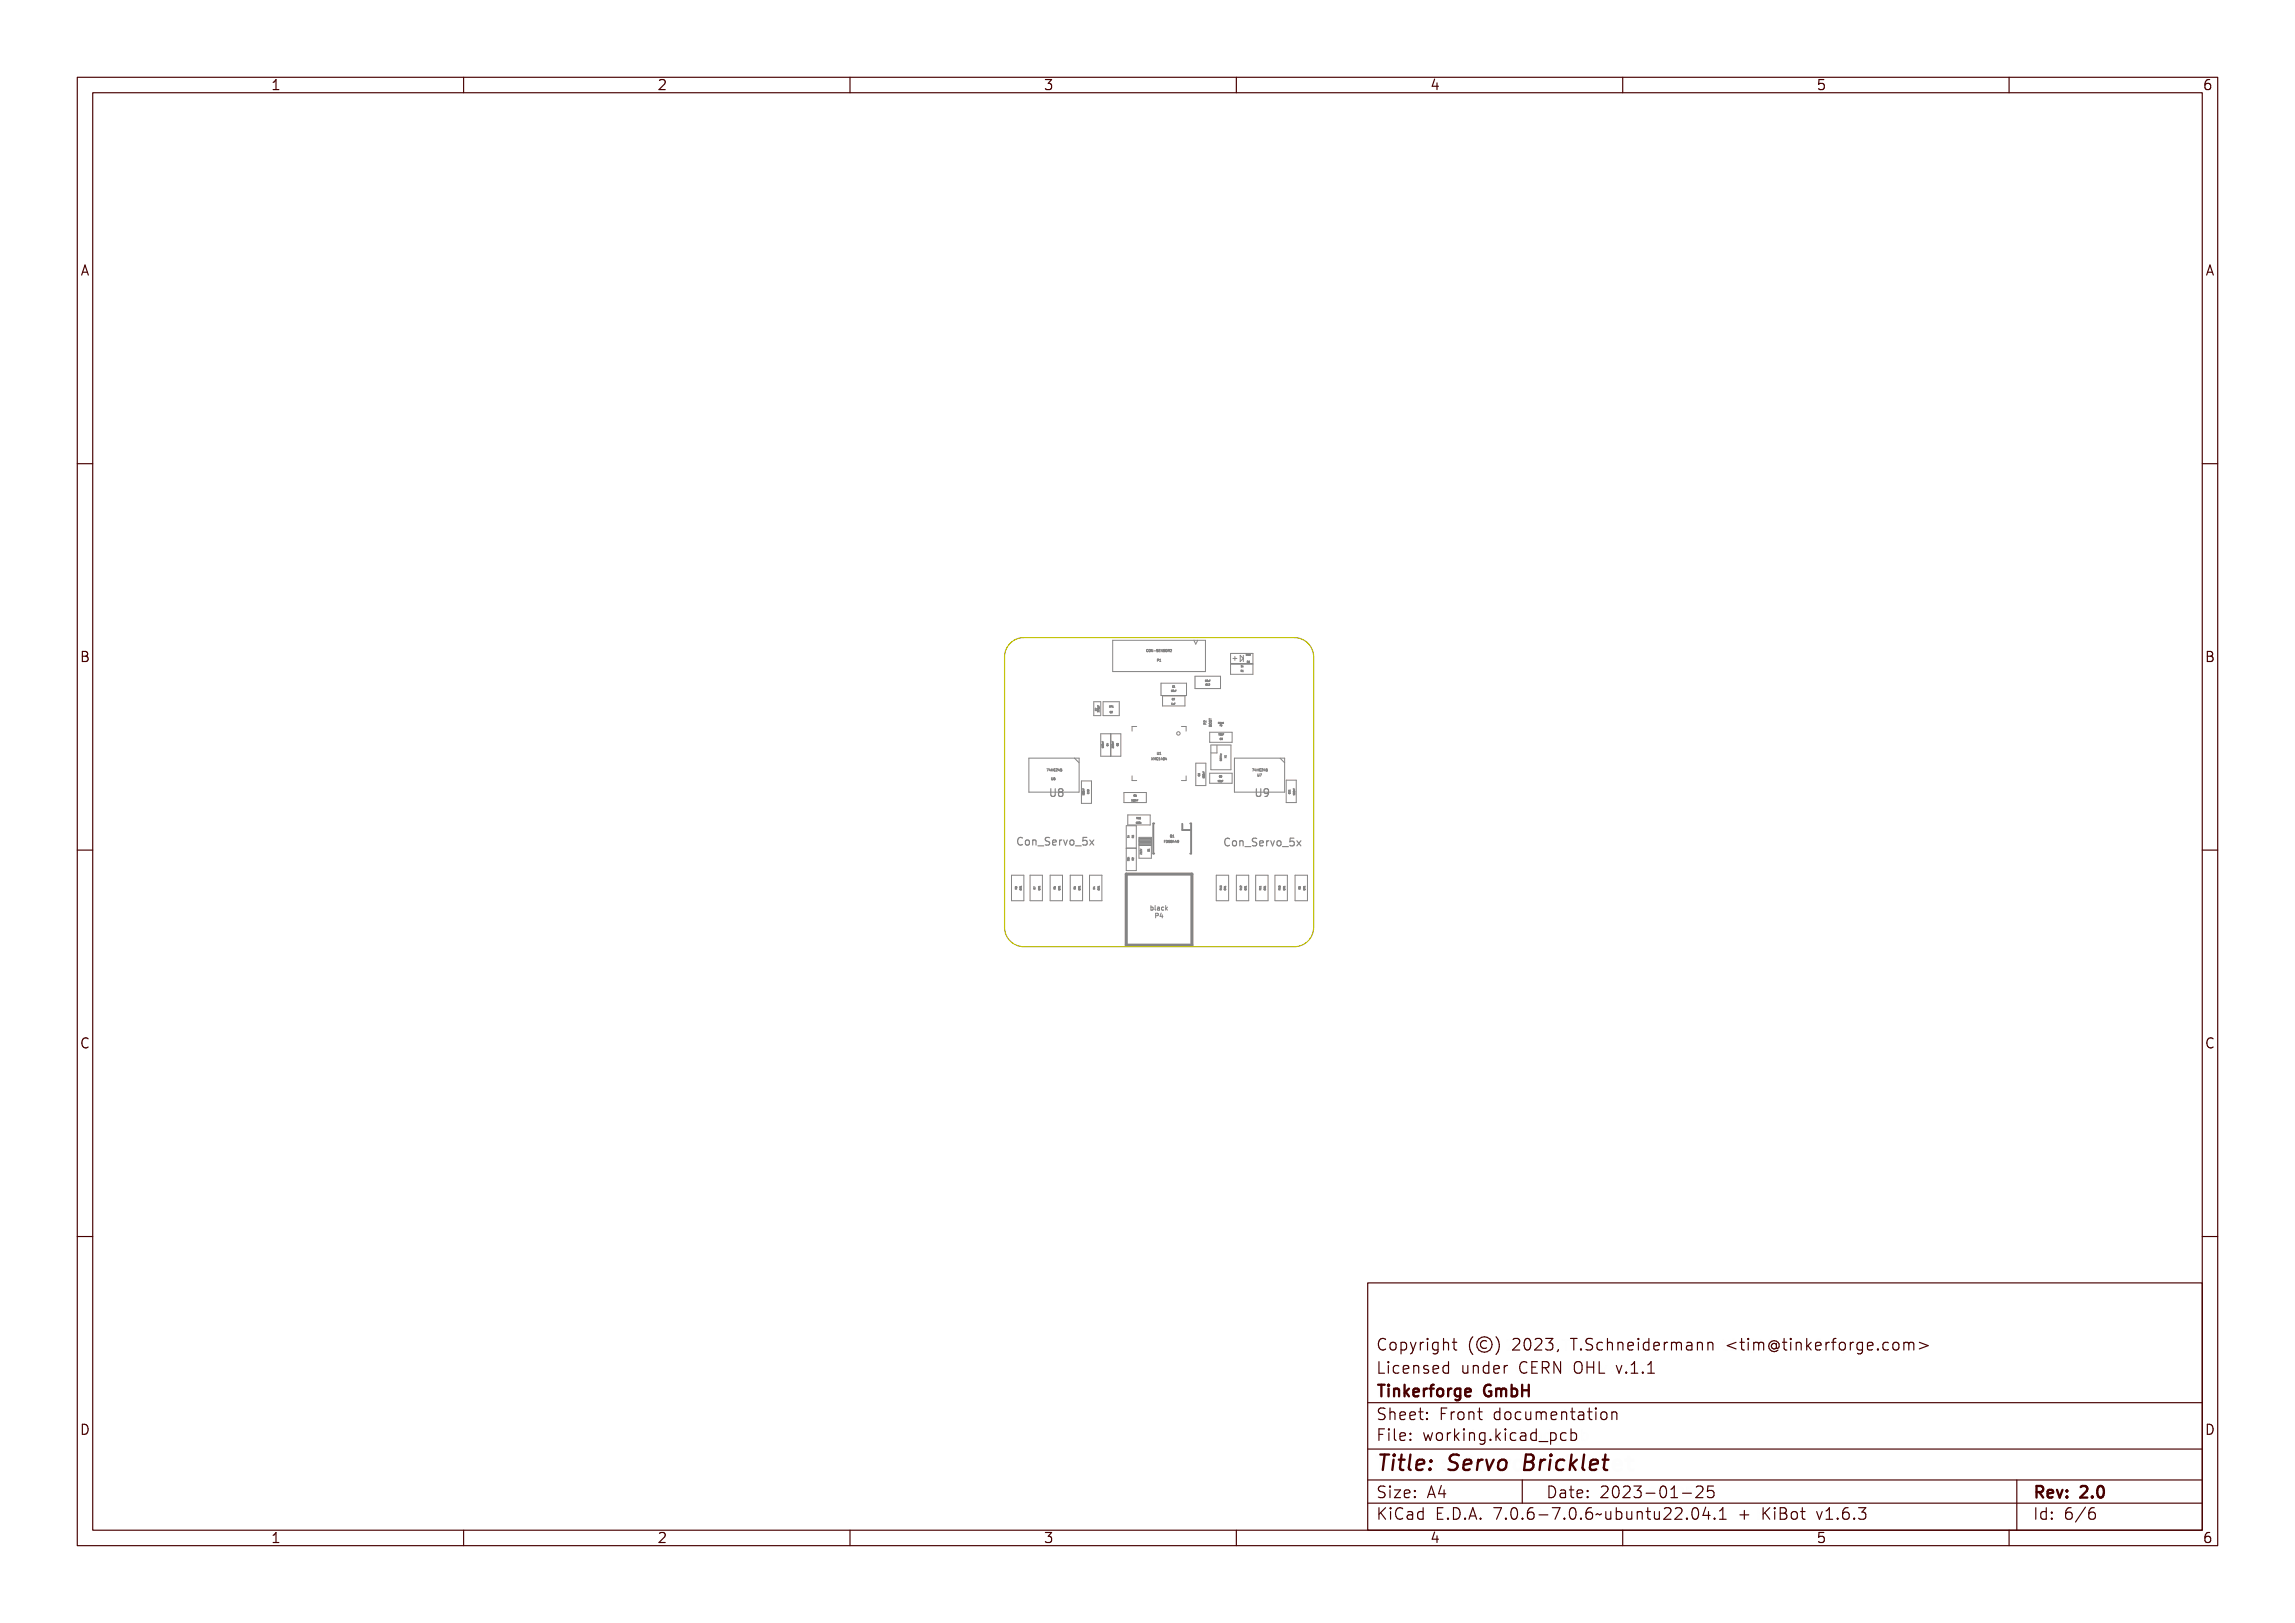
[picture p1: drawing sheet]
<svg xmlns="http://www.w3.org/2000/svg" width="297mm" height="210mm" viewBox="0 0 297 210" stroke-linecap="round" stroke-linejoin="round" font-family="sans-serif">
<defs><g id="words">
<text font-size="2.7" fill="#480000" x="178" y="190.3">Title: Servo Bricklet</text>
<g font-size="2" fill="#480000">
<text x="178" y="174.7">Copyright (©) 2023, T.Schneidermann &lt;tim@tinkerforge.com&gt;</text>
<text x="178" y="177.7">Licensed under CERN OHL v.1.1</text>
<text x="178" y="180.7">Tinkerforge GmbH</text>
<text x="178" y="183.7">Sheet: Front documentation</text>
<text x="178" y="186.5">File: working.kicad_pcb</text>
<text x="178" y="193.9">Size: A4</text>
<text x="178" y="196.6">KiCad E.D.A. 7.0.6-7.0.6~ubuntu22.04.1 + KiBot v1.6.3</text>
<text x="200" y="193.9">Date: 2023-01-25</text>
<text x="263" y="196.6">Id: 6/6</text>
<text x="263" y="193.9">Rev: 2.0</text>
</g>
<g font-size="1.7" fill="#480000">
<text x="35" y="11.7">1</text>
<text x="85" y="11.7">2</text>
<text x="135" y="11.7">3</text>
<text x="185" y="11.7">4</text>
<text x="235" y="11.7">5</text>
<text x="285" y="11.7">6</text>
<text x="10.5" y="35.7">A</text>
<text x="285.5" y="35.7">A</text>
<text x="10.5" y="85.6">B</text>
<text x="285.5" y="85.6">B</text>
<text x="10.5" y="135.7">C</text>
<text x="285.5" y="135.7">C</text>
<text x="10.5" y="185.6">D</text>
<text x="285.5" y="185.6">D</text>
<text x="35" y="199.7">1</text>
<text x="85" y="199.7">2</text>
<text x="135" y="199.7">3</text>
<text x="185" y="199.7">4</text>
<text x="235" y="199.7">5</text>
<text x="285" y="199.7">6</text>
</g>
<g font-size="1.3" fill="#848484">
<text x="135.9" y="103.1">U8</text>
<text x="162.5" y="103.1">U9</text>
<text x="131.8" y="109.4">Con_Servo_5x</text>
<text x="158.6" y="109.5">Con_Servo_5x</text>
</g>
<g font-size=".8" fill="#848484">
<text x="148.8" y="117.8">black</text>
<text x="149.5" y="118.8">P4</text>
</g>
<g font-size=".4" fill="#848484">
<text x="148.7" y="84.4">CON-SENSOR2</text>
<text x="149.8" y="85.6">P1</text>
<text x="135.6" y="99.8">74HC245</text>
<text x="136.1" y="100.9">U6</text>
<text x="149.2" y="98.4">XMC1404</text>
<text x="149.8" y="97.6">U1</text>
<text x="162.2" y="99.8">74HC245</text>
<text x="162.8" y="100.4">U7</text>
<text x="150.8" y="109.1">FDS8449</text>
<text x="151.5" y="108.4">Q1</text>
</g>
<g font-size=".3" fill="#848484">
<text x="151.6" y="89.5">10uF</text>
<text x="151.7" y="89">C1</text>
<text x="156" y="88.2">10uF</text>
<text x="156.1" y="88.7">C12</text>
<text x="160.6" y="86.9">R1</text>
<text x="160.6" y="86.3">1k</text>
<text x="161.2" y="84.8">blue</text>
<text x="161.4" y="85.8">D3</text>
<text x="141.9" y="92" transform="rotate(-90 141.9 92)">C7</text>
<text x="142.2" y="92.1" transform="rotate(-90 142.2 92.1)">220pF</text>
<text x="143.6" y="91.6">RP1</text>
<text x="143.7" y="92.3">82</text>
<text x="151.6" y="91.2">1uF</text>
<text x="151.7" y="90.6">C2</text>
<text x="157.7" y="95.1">10pF</text>
<text x="157.9" y="95.7">C9</text>
<text x="142.8" y="96.8" transform="rotate(-90 142.8 96.8)">100nF</text>
<text x="143.4" y="96.5" transform="rotate(-90 143.4 96.5)">C4</text>
<text x="144.1" y="96.8" transform="rotate(-90 144.1 96.8)">220nF</text>
<text x="144.7" y="96.5" transform="rotate(-90 144.7 96.5)">C6</text>
<text x="155.3" y="100.4" transform="rotate(-90 155.3 100.4)">C3</text>
<text x="155.9" y="100.7" transform="rotate(-90 155.9 100.7)">100nF</text>
<text x="157.6" y="101.2">10pF</text>
<text x="157.8" y="100.6">C8</text>
<text x="158.1" y="98.4" transform="rotate(-90 158.1 98.4)">16MHz</text>
<text x="158.7" y="98.1" transform="rotate(-90 158.7 98.1)">X1</text>
<text x="140.3" y="102.8" transform="rotate(-90 140.3 102.8)">100nF</text>
<text x="140.9" y="102.7" transform="rotate(-90 140.9 102.7)">C10</text>
<text x="146.4" y="103.7">100nF</text>
<text x="146.7" y="103.1">C5</text>
<text x="147" y="106.6">100k</text>
<text x="147.1" y="106">R16</text>
<text x="167" y="102.7" transform="rotate(-90 167 102.7)">C11</text>
<text x="167.6" y="102.8" transform="rotate(-90 167.6 102.8)">100nF</text>
<text x="146.1" y="111.4" transform="rotate(-90 146.1 111.4)">10k</text>
<text x="146.1" y="108.4" transform="rotate(-90 146.1 108.4)">1k</text>
<text x="146.7" y="111.3" transform="rotate(-90 146.7 111.3)">R2</text>
<text x="146.7" y="108.4" transform="rotate(-90 146.7 108.4)">R3</text>
<text x="147.8" y="110.5" transform="rotate(-90 147.8 110.5)">Z12V</text>
<text x="148.8" y="110.2" transform="rotate(-90 148.8 110.2)">D1</text>
</g>
<g font-size=".2" fill="#848484">
<text x="157.7" y="93.6">DEBUG</text>
<text x="157.9" y="94">P3</text>
</g>
</g></defs>
<g fill="none" stroke="#848484" stroke-width=".13">
<path d="M133.2 98.1h6.4v4.4h-6.4zM135.5 99.5h.2M135.6 99.5h.2l-.1 .3 .1-.3zM136 99.5v.3l-.1-.1zM136 99.5v.2h-.1zM136.1 99.5l.1 .1h.1v-.1v.3v-.1h-.1l-.1 .1zM136.4 99.5h.1a.1 .1 0 0 0-.1 .1 .1 .1 0 0 0 .1 .1v.1a.15 .15 0 0 1-.2-.1 .15 .15 0 0 1 .1-.2zM136.6 99.5a.13 .13 0 0 1 .2 .1 .14 .14 0 0 1-.2 .2h.2h-.2l.1-.2zM136.9 99.5l.1 .3-.2-.1zM137 99.5v.2h-.1zM137.1 99.5h.1l-.1 .1a.11 .11 0 0 1 .2 .1 .1 .1 0 0 1-.1 .1 .1 .1 0 0 1-.1-.1h.1l-.1-.1zM137.3 99.5h.1"/>
<path d="M137.4 99.6v.2M139 98.1l.6 .6M141.5 90.8h1v1.8h-1zM142.1 91.3l.1 .1h-.1zM142.1 92l.1 .1v-.1v.1l-.1-.1v.1zM142.1 91.8l.1 .1v-.1v.1l-.1-.1v.1zM142.1 91.7h.1zM142.1 91.5l.2 .1h-.2zM142.4 94.9h2.6v3h-2.6zM142.6 96.6h.2v.1zM142.6 96l.2 .1h-.2zM142.6 96.5h.2z"/>
<path d="M142.6 96.3l.2 .1zM142.7 96.1h.1l-.1 .1h.1h-.1zM142.8 90.8h2v1.8h-2zM143.6 91.4h.1v.2v-.1l-.1 .1zM143.6 91.4h.1zM143.7 94.9v3M143.8 91.4h.1l-.1 .2zM143.8 91.4h.1zM143.9 96l.2 .1h-.2zM143.9 91.4h.1v.2h-.1zM143.9 96.6l.2 .1v-.1v.1l-.1-.1-.1 .1zM143.9 96.5h.2v.1l-.1-.1-.1 .1z"/>
<path d="M143.9 96.3l.2 .1zM144 96.1h.1l-.1 .1h.1h-.1zM144 82.9h12v4h-12zM147.1 94h-.6v.6M148.4 84.3h.1M148.4 84.3h.2M148.6 84a.14 .14 0 0 0-.2 .1 .14 .14 0 0 0 0 .2M148.6 84v.1M148.6 84.3h.1M148.7 84.1h.2a.11 .11 0 0 0-.2 .1 .11 .11 0 0 0 .2 .1v.1a.15 .15 0 0 1-.2-.1 .15 .15 0 0 1 0-.2zM149 98l.2 .3M149 84.1l.1 .1-.1 .1z"/>
<path d="M149.2 98.1l.1 .1 .1-.1-.1 .1 .1 .2-.1-.2-.1 .2 .1-.2zM149.2 84.1l.1 .2 .1-.2v.3l-.2-.3v.3zM149.2 98l-.2 .3M149.4 98.1l.1 .1 .1-.1v.3v-.3l-.1 .1v-.1l-.1 .3zM149.5 84.2l.1 .1zM149.7 84.1h.1l-.1 .1a.11 .11 0 0 1 .2 .1 .11 .11 0 0 1-.2 0h.1l-.1-.1zM149.7 98.1h.2a.11 .11 0 0 0-.2 .1 .11 .11 0 0 0 .2 .1l-.1 .1a.15 .15 0 0 1-.1-.1 .15 .15 0 0 1 0-.2zM149.9 84.1h.2h-.1v.1h.1h-.1v.1l.1 .1h-.2zM149.9 98.1h.1l.1 .3h-.2l.1-.1zM150.1 84.1l.2 .2v-.2v.3l-.1-.3-.1 .3zM150.2 88.4h3.4v1.6h-3.4zM150.3 98.1v.3l-.2-.1z"/>
<path d="M150.3 98.1v.2h-.1zM150.4 84.1h.2l-.2 .1a.11 .11 0 0 1 .2 .1 .11 .11 0 0 1-.2 0h.1l-.1-.1zM150.5 90h2.9v1.4h-2.9zM150.5 98.1v.1v.1zM150.7 84.1l.1 .1-.1 .1zM150.7 98.1l.1 .3-.2-.1zM150.7 98.1v.2h-.1zM150.8 98.2h.2M150.9 84.1h.1v.1l.1 .2-.2-.2v.2zM150.9 84.1l.1 .1h-.1zM151.1 84.1a.13 .13 0 0 1 .2 .1 .13 .13 0 0 1-.2 .1l.2 .1h-.2l.1-.3zM151.6 84l-.2 .1"/>
<path d="M151.6 84v.1M151.6 84.1l-.2 .2h.2M151.6 89.3h.1v.2h-.1zM151.6 91h.1l.1 .2h-.2zM151.8 91v.2l.1-.2v.2h-.1zM151.8 89.3v.2zM151.9 89.4l.1 .1v-.1v.1h-.1zM152 91h.1h-.1l.1 .1-.1 .1zM152.1 89.3h.1h-.1l.1 .1-.1 .1zM152.9 94h.6v.6M154.5 82.9l.2 .5 .3-.5M154.6 87.5h3.4v1.6h-3.4z"/>
<path d="M154.7 98.8h1.4v2.9h-1.4zM155.7 99.9l.2 .1h-.2zM155.8 93.6v.1h.3M155.8 93.4h.1M155.8 93.6h.1M155.8 93.6h.1v.1M155.8 93.3l.3 .1v-.1v.2l-.2-.2-.1 .2zM155.8 93.5h.1l.2 .2h-.3zM155.9 93.6l.1 .1h-.2zM156 88h.1v.2h-.1zM156.1 93.3v.2l-.2-.2-.1 .1M156.1 88.5h.1l-.1 .1 .1 .1h-.1z"/>
<path d="M156.2 88v.2zM156.3 88.5l.1 .2h-.1zM156.3 88.1l.1 .1v-.1v.1h-.1zM156.4 88.5h.1l-.1 .2h.1h-.1l.1-.1zM156.5 92.9v.2M156.5 93h.3M156.5 88h.1h-.1l.1 .1-.1 .1zM156.5 93v.1l.3 .1h-.3zM156.5 93.8h.3v.1h-.3zM156.5 93.8v.2h.3v-.1l-.1-.1M156.5 93.8h.1M156.5 93.6h.3l-.2 .1z"/>
<path d="M156.5 93.4h.3h-.2zM156.5 94.7h2.9v1.4h-2.9zM156.6 93.8v.1h-.1zM156.6 93.8v.1M156.6 93.9v.1M156.6 93.9h.1M156.7 93.8l-.1 .1M156.7 93.8l.1 .1h-.1zM156.7 96.4h2.6v3.2h-2.6zM157.5 96.4v1h-.8M157.7 93.5h.1v.1zM157.7 93.5l.1 .1z"/>
<path d="M157.8 94.9l.1 .2h-.1zM157.8 93.5h.1v.1h-.1zM157.9 98.3h.2v.1zM157.9 97.9h.2l-.2 .1h.1h-.1l.2 .1h-.2l.1-.1zM157.9 97.8h.2h-.1l.1 .1h-.2h.1zM157.9 98.1l.1 .1 .1-.1v.1h-.2zM158 94.9v.2zM158 97.6l.1 .1v-.1v.1l-.1-.1v.1zM158 93.5v.1zM158 93.6h.1M158 93.5h.1M158.1 93.5v.1l.1-.1-.1 .1z"/>
<path d="M158.1 95l.1 .1-.1 .1zM158.2 93.5h.1l-.1 .1h.1h-.1zM158.2 94.9h.2l-.1 .1v.1zM159.3 84.5h2.8v1.4h-2.8zM159.3 85.9h2.8v1.4h-2.8zM159.6 85.2h.5M159.8 98.1h6.4v4.4h-6.4zM159.8 84.9v.6M160.5 84.8l.4 .4-.4 .4zM160.9 84.8v.8M161.3 84.6l.1 .1-.1 .1zM161.4 84.6l.1 .2z"/>
<path d="M161.6 84.7v.1l.1-.1v.1h-.1zM161.7 84.7h.1v.1h-.1zM161.8 84.7h.1M162.1 99.5h.2M162.2 99.5h.2l-.1 .3 .1-.3zM162.6 99.5v.3l-.1-.1zM162.6 99.5v.2h-.1zM162.7 99.5l.1 .1h.1v-.1v.3v-.1h-.1l-.1 .1zM163 99.5h.1a.1 .1 0 0 0-.1 .1 .1 .1 0 0 0 .1 .1v.1a.15 .15 0 0 1-.2-.1 .15 .15 0 0 1 .1-.2zM163.2 99.5a.13 .13 0 0 1 .2 .1 .14 .14 0 0 1-.2 .2h.2h-.2l.1-.2zM163.5 99.5l.1 .3-.2-.1zM163.6 99.5v.2h-.1z"/>
<path d="M163.7 99.5h.1l-.1 .1a.11 .11 0 0 1 .2 .1 .1 .1 0 0 1-.1 .1 .1 .1 0 0 1-.1-.1h.1l-.1-.1zM163.9 99.5h.1M164 99.6h.1M164 99.6v.1M164 99.7v.1M165.6 98.1l.6 .6M130.9 113.2h1.6v3.4h-1.6zM131.4 114.8h.1M131.4 114.8v.1M131.4 114.9h.2l-.1 .1h.1h-.2zM131.4 114.8h.2l-.2 .1zM131.4 114.7h.1"/>
<path d="M131.4 114.9h.1M131.4 114.7v.1M131.4 114.7l.1 .1M131.4 115h.1zM131.5 114.8l-.1 .1M131.5 114.8h.1M131.5 114.9l-.1 .1h.2M131.5 114.9v.1M131.5 115h.1M131.6 114.8h.1M131.6 114.9l-.1 .1M132 115.1h.1"/>
<path d="M132 115.1h.2M132 114.9v.1h.2M132 114.7h.2v.1zM132 114.8l.1 .2M132 114.8v.1M132 114.9l.2-.1-.1 .1 .1 .1h-.2zM132 115l.2 .1zM132 114.7v.1M132 114.9h.1zM132.2 115l-.2 .1M132.2 115v.1M132.2 115.1h.1"/>
<path d="M132.2 114.7h-.2M132.2 114.6v.2M132.2 114.8l-.1 .1M133.3 113.2h1.6v3.4h-1.6zM133.8 115h.2M133.8 114.8l.2 .1-.2-.1v.1zM133.8 114.9v.1M133.8 114.9h.1M133.8 114.9h.2l-.1 .1h.1h-.2zM133.8 115h.1zM133.9 114.9v.1M133.9 115h.1"/>
<path d="M134 114.9l-.1 .1M134 114.8l-.2-.1v.2M134.4 115.1h.1M134.4 114.9v.1h.2M134.4 115.1h.2M134.4 114.7h.2v.1zM134.4 114.8v.1M134.4 114.8l.1 .2M134.4 114.9l.2-.1-.1 .1 .1 .1h-.2zM134.4 115l.2 .1zM134.4 114.9h.1zM134.6 115l-.2 .1"/>
<path d="M134.6 115v.1M134.6 115.1h.1M134.6 114.6v.2M134.6 114.8l-.1 .1M134.6 114.7h-.2v.1M135.9 113.2h1.6v3.4h-1.6zM136.4 114.8h.1M136.4 115h.2M136.4 114.8l.1 .1 .1-.1-.2 .1zM136.4 114.9l.1 .1M136.4 114.8l.2 .1M136.4 114.9v.1"/>
<path d="M136.4 114.9h.2l-.1 .1h.1h-.2zM136.4 115h.1zM136.5 114.8h.1M136.5 114.8v.1M136.5 114.7h.1M136.5 114.7v.1M136.6 114.7v.1M136.6 114.8v.1M136.6 114.8h.1M136.6 114.9l-.1 .1M137 115.1h.1M137 114.7h.2v.1z"/>
<path d="M137 114.9l.2-.1-.1 .1 .1 .1h-.2zM137 115l.2 .1zM137 115l.2 .1M137 115v.1M137 114.7v.1M137 114.9h.1zM137.1 114.8l-.1 .2h.2M137.1 114.8v.1M137.1 114.9v.1M137.2 115.1h-.2M137.2 115.1h.1M137.2 114.7h-.2"/>
<path d="M137.2 114.6v.2M137.2 114.8l-.1 .1M138.5 113.2h1.6v3.4h-1.6zM139 114.8l.1 .1M139 114.8v.1l.2-.1v.1l-.1-.1-.1 .1zM139 114.9h.2l-.1 .1h.1h-.2zM139 115h.1zM139.1 114.9l-.1 .1h.2M139.1 114.9v.1M139.1 114.8v.1M139.1 114.8h.1M139.1 115h.1"/>
<path d="M139.2 114.8h.1M139.2 114.8v.1M139.2 114.9l-.1 .1M139.6 115.1h.1M139.6 115.1h.2M139.6 114.9v.1h.2M139.6 114.7h.2v.1zM139.6 114.8h.1M139.6 114.8v.1M139.6 114.9l.2-.1-.1 .1 .1 .1h-.2zM139.6 115l.2 .1zM139.6 114.7v.1"/>
<path d="M139.6 114.9h.1zM139.7 114.8v.1M139.7 114.9v.1M139.8 115l-.2 .1M139.8 115v.1M139.8 115.1h.1M139.8 114.7h-.2M139.8 114.6v.2M139.8 114.8l-.1 .1M139.9 101.1h1.4v2.9h-1.4zM140.1 102.7h.2v.1zM140.1 102.1l.2 .1h-.2z"/>
<path d="M140.1 102.6h.2zM140.1 102.4l.2 .1zM140.2 102.2h.1l-.1 .1h.1h-.1zM140.7 102.4h.2v.1zM140.7 102.5l.1 .1 .1-.1v.1l-.1 .1zM140.7 102.3h.2zM141 113.2h1.6v3.4h-1.6zM141.5 115h.2M141.5 114.8h.2l-.1 .1zM141.5 114.9h.1M141.5 114.9v.1M141.5 114.9h.2l-.1 .1h.1h-.2z"/>
<path d="M141.5 114.8l.1 .1zM141.5 115h.1zM141.6 114.8h.1M141.6 114.9v.1M141.6 115h.1M141.6 114.7v.2l-.1-.1M141.7 114.9l-.1 .1M142.1 115.1h.1M142.1 115.1h.2M142.1 114.9v.1h.2M142.1 114.7h.2v.1zM142.1 114.8l.1 .2"/>
<path d="M142.1 114.8v.1M142.1 114.9l.2-.1-.1 .1 .1 .1h-.2zM142.1 115l.2 .1zM142.1 114.9h.1zM142.3 115l-.2 .1M142.3 115v.1M142.3 115.1h.1M142.3 114.7h-.2v.1M142.3 114.6v.2M142.3 114.8l-.1 .1M145.4 102.5h3v1.4h-3zM145.7 106.9h1.4v5.8h-1.4z"/>
<path d="M145.7 109.7h1.4M145.9 111.3l.2-.1v.2zM145.9 111.1l.2 .1zM145.9 105.5h3v1.2h-3zM146 110.9h.1l-.1 .1h.1h-.2h.1zM146.5 103.5h.1v.2h-.1zM146.5 100.4v.6h.6M146.7 103.5v.2zM146.8 103.5v.2zM147 103.5h.1v.2l-.1-.2v.2zM147.1 106.4l.1 .2h-.1zM147.1 103.5h.1v.1v.1z"/>
<path d="M147.1 105.8h.1l.1 .2-.1-.1-.1 .1zM147.2 105.8v.1zM147.3 106.4v.2zM147.3 105.8h.1v.2h-.1zM147.4 108.4h1.6v2.6h-1.6zM147.4 109.2h1.6M147.4 108.7h1.6M147.4 109.1h1.6M147.4 108.8h1.6M147.4 108.9h1.6M147.4 109.4h1.6M147.4 109h1.6"/>
<path d="M147.4 109.3h1.6M147.4 108.6h1.6M147.4 108.5h1.6M147.4 106.4v.2zM147.5 105.8h.1h-.1l.1 .1-.1 .1zM147.5 106.4l.2 .2-.1-.1-.1 .1zM147.6 110.4l.1 .1 .1-.1v.1l-.2-.1v.1zM147.6 110.3l.2-.1v.1zM147.6 109.9l.2 .1h-.2h.1zM147.6 110.1l.1 .1 .1-.1v.1l-.2-.1v.1zM148.9 117.2v.2a.19 .19 0 0 1 .3 .2 .19 .19 0 0 1-.3 .1v.1zM149 117.5v-.1a.14 .14 0 0 1 .2 .2 .14 .14 0 0 1-.2 .1z"/>
<path d="M149.3 117.2h.2v.5l.2 .1h-.2v-.6zM149.8 117.4h.3l.1 .4-.1-.1a.15 .15 0 0 1-.2 .1 .15 .15 0 0 1-.1-.2 .15 .15 0 0 1 .2-.1h.1v-.1l-.3 .1zM150.4 117.4h.2l.1 .1a.16 .16 0 0 0-.3 0 .16 .16 0 0 0 0 .2 .16 .16 0 0 0 .3 0v.1a.23 .23 0 0 1-.4-.1 .23 .23 0 0 1 .1-.3zM150.8 108.8h.2h-.2v.1h.2h-.2v.1zM150.8 117.2h.1v.3l.3-.1-.2 .1 .2 .3-.3-.2-.1 .2zM151 108.8a.15 .15 0 0 1 .2 .1 .15 .15 0 0 1-.2 .1zM151.1 108.8l.1 .1-.1 .1zM151.3 108.8h.1h-.1a.1 .1 0 0 1 .1 .1 .1 .1 0 0 1 0 .1 .1 .1 0 0 1-.1 0h.1l-.1-.1zM151.5 108.8h.2l-.1 .2h-.1zM151.9 108.8v.2h-.2zM151.9 108.8v.1h-.1zM152.1 108.8v.2h-.1z"/>
<path d="M152.1 108.8v.1h-.1zM152.2 108.8h.1a.14 .14 0 0 1 .1 .1 .14 .14 0 0 1-.2 .1l.2-.1h-.2zM153.5 100.4v.6h-.6M155.7 100.5h.2v.1zM155.7 100.4h.2zM155.7 100.2l.2 .1zM155.7 100h.2l-.2 .1h.2h-.2zM156.5 100h2.9v1.4h-2.9zM157.4 113.2h1.6v3.4h-1.6zM157.7 101l.1 .2h-.1zM157.9 101v.2zM157.9 115v.1h.2"/>
<path d="M157.9 114.9l.2-.1v.1zM157.9 115h.1M157.9 115h.2l-.1 .1h.1h-.2zM157.9 114.7h.2v.1l-.1-.1-.1 .1zM157.9 115l.1 .1zM158 114.7l-.1-.1v.2M158 115h.1M158 101l.1 .1-.1 .1zM158 114.7h.1M158 115v.1M158 115.1h.1M158.1 114.7h.1"/>
<path d="M158.1 114.9h-.2v.1M158.1 115l-.1 .1M158.1 114.8v.2M158.1 114.7v.1M158.1 101h.2h-.1v.1v.1zM158.4 115.1h.1M158.4 115.1h.2M158.4 114.9v.1h.2M158.4 114.7h.2v.1zM158.4 114.8h.1M158.4 114.8v.1M158.5 114.9l.1-.1v.1v.1h-.2z"/>
<path d="M158.5 115l.1 .1zM158.5 114.9h.1M158.5 114.8v.1M158.5 114.9v.1M158.6 115l-.2 .1M158.6 115v.1M158.6 115.1h.1M158.6 114.7h-.2l.1 .1M158.6 114.6v.2M158.6 114.8l-.1 .1M160 113.2h1.6v3.4h-1.6zM160.5 115v.1h.2"/>
<path d="M160.5 114.7v.1M160.5 114.8h.1M160.5 114.9l.2-.1v.1zM160.5 115l.1 .1M160.5 115h.1M160.5 114.7h.1M160.5 115h.2l-.1 .1h.1h-.2zM160.5 114.7l.2 .1v-.1v.1l-.1-.1-.1 .1zM160.5 114.6h.1M160.5 114.6v.1M160.5 115l.1 .1zM160.5 114.6l.2 .2v-.2"/>
<path d="M160.6 115.1h.1M160.7 114.9h-.2v.1M160.7 115l-.1 .1M160.7 114.8v.2M161.1 115.1h.1M161.1 114.7h.2v.1zM161.1 114.9l.2-.1-.1 .1 .1 .1h-.2zM161.1 115l.2 .1zM161.1 115l.2 .1M161.1 115v.1M161.1 114.7v.1M161.1 114.9h.1z"/>
<path d="M161.2 114.8l-.1 .2h.2M161.2 114.8v.1M161.2 114.9v.1M161.3 115.1h-.2M161.3 115.1h.1M161.3 114.7h-.2M161.3 114.6v.2M161.3 114.8l-.1 .1M162.5 113.2h1.6v3.4h-1.6zM163 115v.1h.2M163 114.9l.2-.1v.1zM163 114.7h.2v.1z"/>
<path d="M163 115l.1 .1M163 115h.1M163 115h.2l-.1 .1h.1h-.2zM163 114.9h.1M163 114.9v.1M163 115l.1 .1zM163.1 115.1h.1M163.2 114.7h-.2v.1M163.2 114.9h-.2M163.2 115l-.1 .1M163.2 114.6v.2M163.2 114.8v.2"/>
<path d="M163.6 115.1h.2l-.1 .1zM163.6 114.9v.1h.2M163.6 114.7h.2v.1zM163.6 114.8v.1M163.6 114.9l.2-.1-.1 .1 .1 .1h-.2zM163.6 115l.2 .1zM163.6 114.8h.1M163.6 114.7v.1M163.6 114.9h.1zM163.7 114.8h.1M163.7 114.8v.1M163.7 114.9v.1"/>
<path d="M163.8 114.7h-.2M163.8 114.6v.2M163.8 114.8l-.1 .1M165 113.2h1.6v3.4h-1.6zM165.5 114.7h.1M165.5 114.9l.2-.1v.1zM165.5 114.7v.1M165.5 115h.2l-.1 .1h.1h-.2zM165.5 114.7h.2zM165.5 114.7h.2M165.5 115l.1 .1zM165.6 115l-.1 .1h.2"/>
<path d="M165.6 115h.1M165.6 115v.1M165.6 115.1h.1M165.7 114.7l-.2 .1M165.7 114.7h.1M165.7 115l-.1 .1M165.7 114.8v.2M165.7 114.9h-.2v.1M166.1 115.1h.1M166.1 115.1h.2M166.1 114.9v.1h.2M166.1 114.7h.2v.1z"/>
<path d="M166.1 114.8l.1 .2M166.1 114.8v.1M166.1 114.9l.2-.1-.1 .1 .1 .1h-.2zM166.1 115l.2 .1zM166.1 114.7v.1M166.1 114.9h.1zM166.3 115l-.2 .1M166.3 115v.1M166.3 115.1h.1M166.3 114.7h-.2M166.3 114.6v.2M166.3 114.8l-.1 .1"/>
<path d="M166.5 100.9h1.3v3h-1.3zM166.8 102.4h.2v.1zM166.8 102.3l.2-.1v.1zM166.8 102.5l.1 .1 .1-.1v.1l-.2 .1zM167.4 102.7h.2v.1zM167.4 102.1l.2 .1h-.2zM167.4 102.6h.2zM167.4 102.4l.2 .1zM167.4 102.2h.2l-.2 .1h.2h-.2zM167.6 113.2h1.6v3.4h-1.6zM168.1 115h.2M168.1 114.8h.1"/>
<path d="M168.1 114.9h.1M168.1 114.9v.1M168.1 114.9h.2l-.1 .1h.1h-.2zM168.1 114.8h.2v.1l-.1-.1-.1 .1zM168.1 115h.1zM168.2 114.9v.1M168.2 114.7v.1M168.2 115h.1M168.2 114.8h.1M168.2 114.7l-.1 .1M168.2 114.7l.1 .1M168.3 114.9l-.1 .1"/>
<path d="M168.7 115.1h.1M168.7 114.7h.2v.1zM168.7 114.9l.2-.1-.1 .1 .1 .1h-.2zM168.7 115l.2 .1zM168.7 115l.2 .1M168.7 115v.1M168.7 114.9h.1zM168.8 114.8l-.1 .2h.2M168.8 114.8v.1M168.8 114.9v.1M168.9 115.1h-.2M168.9 115.1h.1"/>
<path d="M168.9 114.7h-.2v.1M168.9 114.6v.2M168.9 114.8l-.1 .1"/>
<circle cx="142.1" cy="91.7" r=".09"/>
<circle cx="142.2" cy="91.7" r=".02"/>
<circle cx="142.2" cy="91.5" r=".05"/>
<circle cx="142.7" cy="96.5" r=".09"/>
<circle cx="142.7" cy="96.4" r=".09"/>
<circle cx="142.7" cy="96.4" r=".02"/>
<circle cx="142.7" cy="96.5" r=".02"/>
<circle cx="144" cy="96.4" r=".09"/>
<circle cx="144" cy="96.4" r=".02"/>
<circle cx="149" cy="84.2" r=".13"/>
<circle cx="150.5" cy="98.2" r=".14"/>
<circle cx="150.5" cy="98.2" r=".03"/>
<circle cx="150.7" cy="84.2" r=".13"/>
<circle cx="151.8" cy="89.4" r=".09"/>
<circle cx="151.8" cy="89.4" r=".02"/>
<circle cx="152.5" cy="94.9" r=".22"/>
<circle cx="156.2" cy="88.1" r=".09"/>
<circle cx="156.2" cy="88.1" r=".02"/>
<circle cx="156.6" cy="93.3" r=".14"/>
<circle cx="156.6" cy="93.6" r=".14"/>
<circle cx="156.7" cy="93.7" r=".13"/>
<circle cx="156.7" cy="93.4" r=".13"/>
<circle cx="158" cy="95" r=".09"/>
<circle cx="158" cy="95" r=".02"/>
<circle cx="158" cy="98.2" r=".04"/>
<circle cx="158.1" cy="95.1" r=".05"/>
<circle cx="161.3" cy="84.7" r=".05"/>
<circle cx="131.5" cy="114.8" r=".03"/>
<circle cx="131.5" cy="114.8" r=".04"/>
<circle cx="132.1" cy="115.1" r=".09"/>
<circle cx="132.1" cy="115.1" r=".02"/>
<circle cx="134.5" cy="115.1" r=".09"/>
<circle cx="134.5" cy="115.1" r=".02"/>
<circle cx="136.5" cy="114.8" r=".04"/>
<circle cx="137.1" cy="115.1" r=".09"/>
<circle cx="137.1" cy="115.1" r=".02"/>
<circle cx="139.7" cy="115.1" r=".09"/>
<circle cx="139.7" cy="115.1" r=".02"/>
<circle cx="140.2" cy="102.6" r=".09"/>
<circle cx="140.2" cy="102.5" r=".09"/>
<circle cx="140.2" cy="102.5" r=".02"/>
<circle cx="140.2" cy="102.6" r=".02"/>
<circle cx="140.8" cy="102.3" r=".09"/>
<circle cx="140.8" cy="102.3" r=".02"/>
<circle cx="142.2" cy="115.1" r=".09"/>
<circle cx="142.2" cy="115.1" r=".02"/>
<circle cx="146" cy="111.2" r=".09"/>
<circle cx="146" cy="111.2" r=".02"/>
<circle cx="146.7" cy="103.6" r=".09"/>
<circle cx="146.7" cy="103.6" r=".02"/>
<circle cx="146.8" cy="103.6" r=".09"/>
<circle cx="146.8" cy="103.6" r=".02"/>
<circle cx="147.3" cy="106.5" r=".09"/>
<circle cx="147.3" cy="106.5" r=".02"/>
<circle cx="147.4" cy="106.5" r=".09"/>
<circle cx="147.4" cy="106.5" r=".02"/>
<circle cx="147.5" cy="105.9" r=".04"/>
<circle cx="150" cy="117.7" r=".1"/>
<circle cx="151.6" cy="108.8" r=".05"/>
<circle cx="151.6" cy="109" r=".06"/>
<circle cx="152.3" cy="108.9" r=".06"/>
<circle cx="155.8" cy="100.4" r=".09"/>
<circle cx="155.8" cy="100.3" r=".09"/>
<circle cx="155.8" cy="100.3" r=".02"/>
<circle cx="155.8" cy="100.4" r=".02"/>
<circle cx="157.9" cy="101.1" r=".09"/>
<circle cx="157.9" cy="101.1" r=".02"/>
<circle cx="158" cy="101.1" r=".05"/>
<circle cx="158.5" cy="115.1" r=".09"/>
<circle cx="158.5" cy="115.1" r=".02"/>
<circle cx="161.2" cy="115.1" r=".09"/>
<circle cx="161.2" cy="115.1" r=".02"/>
<circle cx="163.7" cy="115.1" r=".09"/>
<circle cx="163.7" cy="115.1" r=".02"/>
<circle cx="165.6" cy="114.8" r=".09"/>
<circle cx="165.6" cy="114.7" r=".02"/>
<circle cx="166.2" cy="115.1" r=".09"/>
<circle cx="166.2" cy="115.1" r=".02"/>
<circle cx="167.5" cy="102.6" r=".09"/>
<circle cx="167.5" cy="102.5" r=".09"/>
<circle cx="167.5" cy="102.5" r=".02"/>
<circle cx="167.5" cy="102.6" r=".02"/>
<circle cx="168.2" cy="114.8" r=".04"/>
<circle cx="168.8" cy="115.1" r=".09"/>
<circle cx="168.8" cy="115.1" r=".02"/>
</g>
<g fill="none" stroke="#848484" stroke-width=".15">
<path d="M132 108.5l.3-.1 .2 .1v.1l-.2-.1a.38 .38 0 0 0-.3 .5 .38 .38 0 0 0 .4 .3l.1 .1a.46 .46 0 0 1-.6-.1 .46 .46 0 0 1 0-.6zM132.8 108.7a.35 .35 0 0 1 .5 .3 .35 .35 0 0 1-.5 .3l-.1-.3zM132.9 108.8a.26 .26 0 0 1 .3 .2 .26 .26 0 0 1-.3 .3l-.1-.1zM133.5 108.7h.1v.1a.23 .23 0 0 1 .3-.1 .23 .23 0 0 1 .2 .2v.5h-.1l-.1-.5-.1-.1-.1 .1-.1 .5h-.1zM134.2 109.7h.8zM135.2 108.5l.3-.1 .2 .1v.1a.21 .21 0 0 0-.3-.1 .21 .21 0 0 0-.1 .3 .33 .33 0 0 1 .4 .4 .33 .33 0 0 1-.5 .2l-.1-.2a.23 .23 0 0 0 .3 .1 .23 .23 0 0 0 .1-.3 .31 .31 0 0 1-.4-.1 .31 .31 0 0 1 .1-.4zM136 108.8a.32 .32 0 0 1 .4-.1 .32 .32 0 0 1 .1 .4h-.5a.28 .28 0 0 0 .2 .2 .28 .28 0 0 0 .3-.1 .32 .32 0 0 1-.3 .2 .32 .32 0 0 1-.3-.2zM136.1 108.8h.2l.1 .2h-.4zM136.8 108.7h.2v.1a.2 .2 0 0 1 .2-.2 .2 .2 0 0 1 .2 .2 .24 .24 0 0 0-.3 0 .24 .24 0 0 0-.1 .2v.4h-.2zM137.5 108.7h.1l.2 .6 .2-.6h.1l-.2 .7h-.2zM138.4 108.7a.35 .35 0 0 1 .5 .3 .35 .35 0 0 1-.5 .3l-.1-.3zM138.5 108.8a.26 .26 0 0 1 .3 .2 .26 .26 0 0 1-.3 .3l-.1-.1z"/>
<path d="M139 109.7h.8zM139.9 108.4h.5v.1h-.3v.3a.36 .36 0 0 1 .4 .4 .36 .36 0 0 1-.6 .2v-.2a.26 .26 0 0 0 .4 .1 .26 .26 0 0 0 0-.4 .26 .26 0 0 0-.4 0zM140.7 108.7h.1l.2 .2 .2-.2h.1l-.2 .3 .3 .4h-.2l-.2-.3-.2 .3h-.1l.2-.4zM158.8 108.6l.3-.1 .2 .1v.1l-.2-.1a.38 .38 0 0 0-.3 .5 .38 .38 0 0 0 .4 .3l.1 .1a.46 .46 0 0 1-.6-.1 .46 .46 0 0 1 0-.6zM159.6 108.8a.35 .35 0 0 1 .5 .3 .35 .35 0 0 1-.5 .3l-.1-.3zM159.6 108.9h.1a.26 .26 0 0 1 .3 .2 .26 .26 0 0 1-.3 .3l-.1-.1zM160.3 108.8h.1v.1a.23 .23 0 0 1 .3-.1 .23 .23 0 0 1 .2 .2v.5h-.1l-.1-.5-.1-.1-.1 .1-.1 .5h-.1zM161 109.8h.8zM162 108.6l.3-.1 .2 .1v.1a.21 .21 0 0 0-.3-.1 .21 .21 0 0 0-.1 .3 .33 .33 0 0 1 .4 .4 .33 .33 0 0 1-.5 .2l-.1-.2a.23 .23 0 0 0 .3 .1 .23 .23 0 0 0 .1-.3 .31 .31 0 0 1-.4-.1 .31 .31 0 0 1 .1-.4zM162.8 108.9a.32 .32 0 0 1 .4-.1 .32 .32 0 0 1 .1 .4h-.5a.28 .28 0 0 0 .2 .2 .28 .28 0 0 0 .3-.1 .32 .32 0 0 1-.3 .2 .32 .32 0 0 1-.3-.2zM162.9 108.9h.2l.1 .2h-.4zM163.6 108.8h.2v.1a.2 .2 0 0 1 .2-.2 .2 .2 0 0 1 .1 .2 .24 .24 0 0 0-.2 0 .24 .24 0 0 0-.1 .2v.4h-.2z"/>
<path d="M164.3 108.8h.1l.2 .6 .2-.6h.1l-.2 .7h-.2zM165.2 108.8a.35 .35 0 0 1 .5 .3 .35 .35 0 0 1-.5 .3l-.1-.3zM165.3 108.9a.26 .26 0 0 1 .3 .2 .26 .26 0 0 1-.3 .3l-.1-.1zM165.8 109.8h.8zM166.7 108.5h.5v.1h-.3v.3a.36 .36 0 0 1 .4 .4 .36 .36 0 0 1-.6 .2v-.2a.26 .26 0 0 0 .4 .1 .26 .26 0 0 0 0-.4 .26 .26 0 0 0-.4 0zM167.5 108.8h.1l.2 .2 .2-.2h.1l-.2 .3 .3 .4h-.2l-.2-.3-.2 .3h-.1l.2-.4z"/>
</g>
<path d="M149.4 106.6h-.1v3.8h.1M153 106.6v.8h1.1M154 106.6h.1v3.8h-.1" fill="none" stroke="#848484" stroke-width=".25"/>
<path d="M145.8 113.1h8.4v9.2h-8.4z" fill="none" stroke="#848484" stroke-width=".4"/>
<path d="M130.9 83l1-.4 .6-.1h35a2.5 2.5 0 0 1 2.5 2.5v35a2.5 2.5 0 0 1-2.5 2.5h-35a2.5 2.5 0 0 1-2.5-2.5v-35a2.5 2.5 0 0 1 .9-2z" fill="none" stroke="#c2c200" stroke-width=".15"/>
<g fill="none" stroke="#480000" stroke-width=".15">
<path d="M10 10h277v190h-277zM12 12h273v186h-273zM60 10v2M110 10v2M160 10v2M210 10v2M260 10v2M10 60h2M285 60h2M10 110h2M285 110h2M10 160h2"/>
<path d="M285 160h2M177 166h108v32h-108zM178.2 176.3h.2v1.3h.7v.1h-.9zM178.3 173.5l.3-.2h.2h.2v.2a.43 .43 0 0 0-.5 0 .43 .43 0 0 0-.2 .5 .43 .43 0 0 0 .2 .5 .43 .43 0 0 0 .5 0v.2a.62 .62 0 0 1-.6 0 .62 .62 0 0 1-.3-.7zM179.5 176.7h.4v.9h.4v.1h-.9v-.1h.3v-.8h-.2zM179.5 173.8a.56 .56 0 0 1 .8 .2 .56 .56 0 0 1-.3 .7 .57 .57 0 0 1-.6-.2 .57 .57 0 0 1 .1-.7zM179.6 173.9a.26 .26 0 0 1 .3-.1 .26 .26 0 0 1 .2 .2v.2a.33 .33 0 0 1-.3 .4l-.3-.2zM179.7 176.2h.2v.3h-.2zM180.6 173.7h.2v.1a.42 .42 0 0 1 .5-.1 .42 .42 0 0 1 .2 .5 .42 .42 0 0 1-.2 .5 .42 .42 0 0 1-.5-.1v.6h-.2zM180.7 176.8l.5-.2 .2 .1v.2a.4 .4 0 0 0-.5 0 .4 .4 0 0 0 0 .6 .4 .4 0 0 0 .5 0v.2a.58 .58 0 0 1-.7-.1 .58 .58 0 0 1 0-.8zM180.8 173.9a.24 .24 0 0 1 .3-.1 .24 .24 0 0 1 .2 .2v.2a.32 .32 0 0 1-.3 .4 .48 .48 0 0 1-.2-.7zM181.7 173.7h.2l.3 .8 .3-.8h.2l-.3 .8a.55 .55 0 0 1-.6 .7v-.2h.2l.1-.3z"/>
<path d="M181.9 176.8a.49 .49 0 0 1 .6-.1 .49 .49 0 0 1 .2 .5h-.8a.42 .42 0 0 0 .3 .4 .42 .42 0 0 0 .5-.1v.2a.6 .6 0 0 1-.9-.1 .6 .6 0 0 1 .1-.8zM182 176.9l.2-.1a.27 .27 0 0 1 .3 .3h-.6zM183 176.7h.2v.1a.35 .35 0 0 1 .4-.1 .35 .35 0 0 1 .2 .4v.6h-.1l-.1-.8-.2-.1a.28 .28 0 0 0-.2 .3v.6h-.2zM183.2 173.7h.1v.2a.41 .41 0 0 1 .6-.2v.2a.37 .37 0 0 0-.4-.1 .37 .37 0 0 0-.2 .4v.5h-.1zM184.3 173.7h.4v.9h.4v.1h-.9v-.1h.3v-.8h-.2zM184.3 176.7l.5-.1 .2 .1v.2a.28 .28 0 0 0-.4-.2 .28 .28 0 0 0-.1 .3 .42 .42 0 0 1 .4 .2 .42 .42 0 0 1 0 .5h-.6h-.1v-.2a.4 .4 0 0 0 .6-.1v-.1a.42 .42 0 0 1-.4-.1 .42 .42 0 0 1-.1-.5zM184.5 173.2h.2v.3h-.2zM185.4 173.8l.4-.2 .3 .2v-.1h.1v1a.53 .53 0 0 1-.7 .4v-.2a.36 .36 0 0 0 .4 .1 .36 .36 0 0 0 .2-.4l-.2 .1a.51 .51 0 0 1-.5-.2 .51 .51 0 0 1 0-.5zM185.5 176.8a.49 .49 0 0 1 .6-.1 .49 .49 0 0 1 .2 .5h-.8a.42 .42 0 0 0 .3 .4 .42 .42 0 0 0 .5-.1v.2a.6 .6 0 0 1-.8-.1 .6 .6 0 0 1 0-.8zM185.6 173.9a.25 .25 0 0 1 .3-.1 .25 .25 0 0 1 .1 .2l.1 .2a.32 .32 0 0 1-.3 .4 .47 .47 0 0 1-.2-.7zM185.6 176.9l.2-.1a.27 .27 0 0 1 .3 .3h-.6zM186.6 173.2h.2v.6a.35 .35 0 0 1 .4-.1 .35 .35 0 0 1 .2 .4v.6h-.1v-.8l-.2-.1a.28 .28 0 0 0-.3 .3v.6h-.2z"/>
<path d="M186.7 176.8l.3-.2 .3 .2v-.6h.1v1.5h-.1v-.1a.42 .42 0 0 1-.6 .1 .42 .42 0 0 1-.2-.5zM186.8 176.9a.23 .23 0 0 1 .4 0l.1 .3a.33 .33 0 0 1-.3 .4 .48 .48 0 0 1-.2-.7zM188 173.3h.2v.4h.4v.1h-.4v.7l.1 .1h.3v.1a.41 .41 0 0 1-.6-.3v-.6h-.2v-.1h.2zM189 176.7h.2v.8l.2 .1a.28 .28 0 0 0 .3-.3v-.6h.2v1h-.2v-.1a.35 .35 0 0 1-.5 .2 .35 .35 0 0 1-.2-.5zM190.2 176.7h.2v.1a.35 .35 0 0 1 .4-.1 .35 .35 0 0 1 .3 .4v.6h-.2v-.8l-.2-.1a.28 .28 0 0 0-.3 .3v.6h-.2zM190.7 173.2h.2a1.66 1.66 0 0 0 0 1.8h-.2a1.5 1.5 0 0 1 0-1.8zM191.5 176.8l.3-.2 .3 .2v-.6h.2v1.5h-.2v-.1a.42 .42 0 0 1-.6 .1 .42 .42 0 0 1-.1-.5zM191.6 173.8l.3-.1h.2v.1a.28 .28 0 0 0-.4 0 .28 .28 0 0 0 0 .4 .28 .28 0 0 0 .4 0 .32 .32 0 0 1-.4 .2 .32 .32 0 0 1-.2-.4zM191.7 176.8a.42 .42 0 0 1 .4 .4 .42 .42 0 0 1-.3 .4 .48 .48 0 0 1-.1-.8zM192.7 176.8a.49 .49 0 0 1 .6-.1 .49 .49 0 0 1 .2 .5h-.8a.42 .42 0 0 0 .3 .4 .42 .42 0 0 0 .5-.1v.2a.6 .6 0 0 1-.8-.1 .6 .6 0 0 1 0-.8zM192.8 173.2h.1a1.5 1.5 0 0 1 0 1.8h-.1a1.69 1.69 0 0 0 0-1.8zM192.9 176.9l.2-.1a.27 .27 0 0 1 .2 .3h-.5z"/>
<path d="M194 176.7h.2v.2a.41 .41 0 0 1 .6-.2v.2a.37 .37 0 0 0-.4-.1 .37 .37 0 0 0-.2 .4v.5h-.2zM195 173.4a.5 .5 0 0 1 .8 0 .5 .5 0 0 1-.2 .7l-.4 .5h.7v.1h-.9v-.1l.2-.3a.72 .72 0 0 0 .4-.8l-.3-.1-.3 .2zM196.3 173.5a.45 .45 0 0 1 .5-.2 .45 .45 0 0 1 .3 .5v.2a.51 .51 0 0 1-.2 .6 .51 .51 0 0 1-.6 0l-.1-.6zM196.3 176.5l.3-.2h.3h.2v.2a.43 .43 0 0 0-.6 0 .43 .43 0 0 0-.1 .5 .43 .43 0 0 0 .1 .5 .43 .43 0 0 0 .6 0v.2a.62 .62 0 0 1-.7 0 .62 .62 0 0 1-.2-.7zM196.5 173.5a.39 .39 0 0 1 .4 .5v.2a.29 .29 0 0 1-.3 .4 .29 .29 0 0 1-.2-.4v-.5zM197.4 173.4a.5 .5 0 0 1 .8 0 .5 .5 0 0 1-.2 .7l-.4 .5h.7v.1h-.9v-.1l.2-.3a.72 .72 0 0 0 .4-.8l-.3-.1-.3 .2zM197.4 176.3h.9v.2h-.7v.4h.7v.2h-.7v.5h.7v.1h-.9zM198.6 176.3a.73 .73 0 0 1 .9 .2 .36 .36 0 0 1-.3 .6l.2 .1 .3 .5h-.3l-.2-.4-.2-.2h-.2v.6h-.2zM198.6 173.3a.49 .49 0 0 1 .6 0 .49 .49 0 0 1 .2 .6l-.2 .1a.45 .45 0 0 1 .2 .6 .45 .45 0 0 1-.6 .2l-.2-.1v-.2a.37 .37 0 0 0 .5 .1 .37 .37 0 0 0 .1-.5l-.4-.1v-.1a.28 .28 0 0 0 .4-.1 .28 .28 0 0 0 0-.3 .28 .28 0 0 0-.4 0h-.2zM198.8 176.5h.2a.26 .26 0 0 1 .3 .2 .26 .26 0 0 1-.3 .3h-.2zM199.8 176.3h.2l.5 1.2v-1.2h.2v1.4h-.2l-.5-1.2v1.2h-.2zM200.1 174.5h.3v.2l-.2 .3h-.2z"/>
<path d="M202.1 173.3h1.1v.2h-.4v1.2h-.2v-1.2h-.5zM202.4 176.3a.53 .53 0 0 1 .6 .1 .53 .53 0 0 1 .2 .6 .52 .52 0 0 1-.2 .7 .52 .52 0 0 1-.7-.1l-.1-.8zM202.5 176.5a.38 .38 0 0 1 .4 .1 .38 .38 0 0 1 0 .4v.2a.29 .29 0 0 1-.2 .4 .29 .29 0 0 1-.3-.4v-.5zM203.4 176.3h.2v.6h.5v-.6h.2v1.4h-.2v-.6h-.5v.6h-.2zM203.7 174.5h.3v.2h-.3zM204.7 176.3h.2v1.3h.7v.1h-.9zM204.7 173.4l.6-.1h.2v.2a.34 .34 0 0 0-.5-.1 .34 .34 0 0 0-.2 .4 .62 .62 0 0 1 .7 .7 .71 .71 0 0 1-.9 .2v-.2a.4 .4 0 0 0 .5 .1 .4 .4 0 0 0 .2-.3l-.3-.2a.4 .4 0 0 1-.4-.3 .4 .4 0 0 1 .1-.4zM206 173.8l.5-.2 .2 .1v.2a.4 .4 0 0 0-.5 0 .4 .4 0 0 0 0 .6 .4 .4 0 0 0 .5 0v.2a.58 .58 0 0 1-.8-.1 .58 .58 0 0 1 .1-.8zM207 176.7h.2l.3 .9 .3-.9h.2l-.4 1h-.2zM207.1 173.2h.1v.6a.35 .35 0 0 1 .5-.1 .35 .35 0 0 1 .2 .4v.6h-.2v-.8l-.2-.1a.28 .28 0 0 0-.3 .3v.6h-.1zM208.3 173.7h.1v.1a.35 .35 0 0 1 .5-.1 .35 .35 0 0 1 .2 .4v.6h-.2v-.8l-.2-.1a.28 .28 0 0 0-.3 .3v.6h-.1zM208.6 177.5h.2v.2h-.2z"/>
<path d="M209.5 176.4l.5-.1v1.3h.4v.1h-.9v-.1h.4v-1.1h-.4zM209.5 173.8a.49 .49 0 0 1 .6-.1 .49 .49 0 0 1 .3 .5h-.8a.42 .42 0 0 0 .3 .4 .42 .42 0 0 0 .4-.1v.2a.6 .6 0 0 1-.8-.1 .6 .6 0 0 1 0-.8zM209.7 173.9l.2-.1a.27 .27 0 0 1 .3 .3h-.6zM210.7 173.7h.5v.9h.4v.1h-.9v-.1h.3v-.8h-.3zM211 177.5h.2v.2h-.2zM211 173.2h.2v.3h-.2zM211.9 173.8l.3-.2 .3 .2v-.6h.2v1.5h-.2v-.1a.42 .42 0 0 1-.5 .1 .42 .42 0 0 1-.2-.5zM211.9 176.4l.6-.1v1.3h.3v.1h-.8v-.1h.3v-1.1h-.4zM212.1 173.9a.23 .23 0 0 1 .4 0v.3a.33 .33 0 0 1-.2 .4 .48 .48 0 0 1-.2-.7zM213.1 173.8a.49 .49 0 0 1 .6-.1 .49 .49 0 0 1 .3 .5h-.8a.42 .42 0 0 0 .3 .4 .42 .42 0 0 0 .4-.1v.2a.6 .6 0 0 1-.8-.1 .6 .6 0 0 1 0-.8zM213.2 177.7h.9M213.3 173.9l.2-.1a.27 .27 0 0 1 .3 .3h-.6z"/>
<path d="M213.4 176.5l.3-.3v1.5M214.4 173.7h.2v.2a.41 .41 0 0 1 .6-.2v.2a.37 .37 0 0 0-.4-.1 .37 .37 0 0 0-.2 .4v.5h-.2zM215.4 173.7h.2a.21 .21 0 0 1 .2-.1 .21 .21 0 0 1 .2 .2l.1-.2 .2 .1a1.27 1.27 0 0 1 .1 1h-.2v-.8l-.1-.1-.1 .1v.8h-.2v-.8l-.1-.1-.1 .1v.8h-.2zM216.7 173.7a.5 .5 0 0 1 .6-.1 .5 .5 0 0 1 .2 .5v.6h-.1v-.1a.38 .38 0 0 1-.5 .2 .38 .38 0 0 1-.2-.5 .38 .38 0 0 1 .4-.2h.3a.35 .35 0 0 0-.3-.4 .35 .35 0 0 0-.4 .2zM216.9 174.3l.5-.1a.31 .31 0 0 1-.2 .4 .31 .31 0 0 1-.4-.1zM217.9 173.7h.2v.1a.35 .35 0 0 1 .4-.1 .35 .35 0 0 1 .2 .4v.6h-.2v-.8l-.2-.1a.28 .28 0 0 0-.2 .3v.6h-.2zM219.1 173.7h.2v.1a.35 .35 0 0 1 .4-.1 .35 .35 0 0 1 .2 .4v.6h-.2v-.8l-.2-.1a.28 .28 0 0 0-.2 .3v.6h-.2zM221.4 174l1-.4v.2l-.8 .3 .8 .3v.2l-1-.4zM222.9 173.3h.2v.4h.4v.1h-.4v.7l.1 .1h.3v.1a.41 .41 0 0 1-.6-.3v-.6h-.3v-.1h.3zM224 173.7h.4v.9h.4v.1h-.9v-.1h.3v-.8h-.2zM224.2 173.2h.2v.3h-.2zM225 173.7h.2a.21 .21 0 0 1 .2-.1 .21 .21 0 0 1 .2 .2l.1-.2 .2 .1a1.27 1.27 0 0 1 .1 1h-.1v-.8l-.2-.1-.1 .1v.8h-.2v-.8l-.1-.1-.1 .1v.8h-.2z"/>
<path d="M226.3 173.6a.51 .51 0 0 1 .6-.2 .51 .51 0 0 1 .4 .5v.7h-.2v-.1a.37 .37 0 0 1-.5 0 .37 .37 0 0 1 0-.5 .37 .37 0 0 1 .5-.1 .42 .42 0 0 0-.4-.4 .42 .42 0 0 0-.4 .5 .63 .63 0 0 0 .1 .7 .63 .63 0 0 0 .7 .2l.1 .1a.77 .77 0 0 1-.9-.2 .77 .77 0 0 1-.1-.8zM227.7 173.3h.2v.4h.4v.1h-.4v.7l.1 .1h.3v.1a.41 .41 0 0 1-.6-.3v-.6h-.2v-.1h.2zM228.8 173.7h.4v.9h.4v.1h-.9v-.1h.4v-.8h-.3zM229.1 173.2h.1v.3h-.1zM229.9 173.7h.2v.1a.35 .35 0 0 1 .4-.1 .35 .35 0 0 1 .3 .4v.6h-.2v-.8l-.2-.1a.28 .28 0 0 0-.3 .3v.6h-.2zM231.2 173.2h.2v.9l.4-.4h.2l-.4 .4 .5 .6h-.2l-.4-.5-.1 .1v.4h-.2zM232.4 173.8a.49 .49 0 0 1 .6-.1 .49 .49 0 0 1 .2 .5h-.8a.42 .42 0 0 0 .3 .4 .42 .42 0 0 0 .5-.1v.2a.6 .6 0 0 1-.8-.1 .6 .6 0 0 1 0-.8zM232.6 173.9l.2-.1a.27 .27 0 0 1 .2 .3h-.5zM233.7 173.7h.2v.2a.41 .41 0 0 1 .6-.2v.2a.37 .37 0 0 0-.4-.1 .37 .37 0 0 0-.2 .4v.5h-.2zM234.7 173.7h.3v-.1a.3 .3 0 0 1 .4-.4h.2v.2h-.4v.3h.4v.1h-.4v.9h-.2v-.9h-.3zM236 173.8a.56 .56 0 0 1 .8 .2 .56 .56 0 0 1-.2 .7 .57 .57 0 0 1-.7-.2 .57 .57 0 0 1 .1-.7zM236.1 173.9a.26 .26 0 0 1 .3-.1 .26 .26 0 0 1 .2 .2v.2a.33 .33 0 0 1-.2 .4l-.3-.2z"/>
<path d="M237.3 173.7h.2v.2a.41 .41 0 0 1 .6-.2v.2a.37 .37 0 0 0-.4-.1 .37 .37 0 0 0-.2 .4v.5h-.2zM238.4 173.8l.3-.2 .3 .2v-.1h.2v1a.53 .53 0 0 1-.8 .4v-.2a.36 .36 0 0 0 .4 .1 .36 .36 0 0 0 .2-.4l-.2 .1a.51 .51 0 0 1-.5-.2 .51 .51 0 0 1 0-.5zM238.5 173.9a.25 .25 0 0 1 .3-.1 .25 .25 0 0 1 .2 .2v.2a.32 .32 0 0 1-.3 .4 .47 .47 0 0 1-.2-.7zM239.6 173.8a.49 .49 0 0 1 .6-.1 .49 .49 0 0 1 .2 .5h-.7a.42 .42 0 0 0 .2 .4 .42 .42 0 0 0 .5-.1v.2a.6 .6 0 0 1-.8-.1 .6 .6 0 0 1 0-.8zM239.8 173.9l.2-.1a.27 .27 0 0 1 .3 .3h-.6zM241 174.5h.3v.2h-.3zM242.1 173.8l.5-.2 .2 .1v.2a.4 .4 0 0 0-.5 0 .4 .4 0 0 0 0 .6 .4 .4 0 0 0 .5 0v.2a.58 .58 0 0 1-.8-.1 .58 .58 0 0 1 .1-.8zM243.2 173.8a.56 .56 0 0 1 .8 .2 .56 .56 0 0 1-.2 .7 .57 .57 0 0 1-.7-.2 .57 .57 0 0 1 .1-.7zM243.4 173.9a.26 .26 0 0 1 .2-.1 .26 .26 0 0 1 .2 .2l.1 .2a.33 .33 0 0 1-.3 .4l-.3-.2zM244.3 173.7h.1a.22 .22 0 0 1 .2-.1 .22 .22 0 0 1 .2 .2l.2-.2 .2 .1a1.27 1.27 0 0 1 .1 1h-.2v-.8l-.1-.1-.1 .1v.8h-.2v-.8l-.1-.1-.2 .1v.8h-.1zM245.5 173.6l1 .4v.2l-1 .4v-.2l.8-.3-.8-.3zM247.1 173.8l.1-.1 .4 .1 .1 .9"/>
<path d="M248.4 173.7l1.1 .4-1.1 .4M60 198v2M110 198v2M160 198v2M177 181.5h108M177 187.5h108M177 191.5h108M177 194.5h108M178.1 195.2h.2v.6l.6-.6h.3l-.6 .6 .6 .8h-.2l-.5-.7-.2 .2v.5h-.2zM178.2 185h.9v.2h-.7v.4h.6v.2h-.6v.7h-.2zM178.3 182.4l.5-.1h.2v.2a.34 .34 0 0 0-.4-.1 .34 .34 0 0 0-.2 .4 .62 .62 0 0 1 .6 .7 .71 .71 0 0 1-.8 .2v-.2a.4 .4 0 0 0 .4 .1 .4 .4 0 0 0 .3-.3l-.4-.2a.4 .4 0 0 1-.3-.3 .4 .4 0 0 1 .1-.4zM178.3 192.5l.5-.1h.2v.2a.34 .34 0 0 0-.4-.1 .34 .34 0 0 0-.2 .4 .62 .62 0 0 1 .6 .7 .71 .71 0 0 1-.8 .2v-.2a.4 .4 0 0 0 .4 .1 .4 .4 0 0 0 .3-.3l-.4-.2a.4 .4 0 0 1-.3-.3 .4 .4 0 0 1 .1-.4z"/>
<path d="M179.4 182.2h.2v.6a.35 .35 0 0 1 .4-.1 .35 .35 0 0 1 .2 .4v.6h-.2v-.8l-.2-.1a.28 .28 0 0 0-.2 .3v.6h-.2zM179.5 185.4h.4v.9h.4v.2h-.9v-.2h.3v-.8h-.2zM179.5 192.8h.4v.9h.4v.1h-.9v-.1h.3v-.8h-.2zM179.5 195.6h.4v.9h.4v.1h-.9v-.1h.3v-.8h-.2zM179.7 184.9h.2v.3h-.2zM179.7 192.3h.2v.3h-.2zM179.7 195.1h.2v.3h-.2zM180.6 184.9h.4v1.3l.1 .1h.3v.2a.4 .4 0 0 1-.5-.4v-1h-.3zM180.6 192.8h.8v.1l-.6 .8h.6v.1h-.8v-.1l.6-.8h-.6zM180.7 182.8a.49 .49 0 0 1 .6-.1 .49 .49 0 0 1 .2 .5h-.8a.42 .42 0 0 0 .3 .4 .42 .42 0 0 0 .4-.1v.2a.6 .6 0 0 1-.8-.1 .6 .6 0 0 1 .1-.8zM180.7 195.4l.3-.2h.2h.3v.2a.43 .43 0 0 0-.6 0 .43 .43 0 0 0-.2 .5 .43 .43 0 0 0 .2 .5 .43 .43 0 0 0 .6 0v.2a.62 .62 0 0 1-.7 0 .62 .62 0 0 1-.3-.7zM180.8 182.9l.2-.1a.27 .27 0 0 1 .3 .3h-.6z"/>
<path d="M181.8 195.6a.5 .5 0 0 1 .6-.1 .5 .5 0 0 1 .2 .5v.6h-.1v-.1a.38 .38 0 0 1-.5 .2 .38 .38 0 0 1-.2-.5 .38 .38 0 0 1 .4-.2h.3a.35 .35 0 0 0-.3-.4 .35 .35 0 0 0-.4 .2zM181.9 182.8a.49 .49 0 0 1 .6-.1 .49 .49 0 0 1 .2 .5h-.8a.42 .42 0 0 0 .3 .4 .42 .42 0 0 0 .5-.1v.2a.6 .6 0 0 1-.9-.1 .6 .6 0 0 1 .1-.8zM181.9 185.5a.49 .49 0 0 1 .6-.1 .49 .49 0 0 1 .2 .5h-.8a.42 .42 0 0 0 .3 .4 .42 .42 0 0 0 .5-.1v.2a.6 .6 0 0 1-.9-.1 .6 .6 0 0 1 .1-.8zM181.9 192.9a.49 .49 0 0 1 .6-.1 .49 .49 0 0 1 .2 .5h-.8a.42 .42 0 0 0 .3 .4 .42 .42 0 0 0 .5-.1v.2a.6 .6 0 0 1-.9-.1 .6 .6 0 0 1 .1-.8zM182 196.2l.5-.1a.31 .31 0 0 1-.2 .4 .31 .31 0 0 1-.4-.1zM182 182.9l.2-.1a.27 .27 0 0 1 .3 .3h-.6zM182 185.6l.2-.1a.27 .27 0 0 1 .3 .3h-.6zM182 193l.2-.1a.27 .27 0 0 1 .3 .3h-.6zM183 195.7l.4-.2 .2 .2v-.6h.2v1.5h-.2v-.1a.42 .42 0 0 1-.5 .1 .42 .42 0 0 1-.2-.5zM183.2 195.8a.23 .23 0 0 1 .4 0v.3a.33 .33 0 0 1-.2 .4 .48 .48 0 0 1-.2-.7zM183.2 182.3h.2v.4h.4v.1h-.4v.7l.1 .1h.3v.1a.41 .41 0 0 1-.6-.3v-.6h-.3v-.1h.3zM183.3 185.4h.2v.3h-.2z"/>
<path d="M183.3 186.2h.2v.3h-.2zM183.3 192.8h.2v.3h-.2zM183.3 193.6h.2v.2h-.2zM184.5 182.7h.2v.3h-.2zM184.5 183.5h.2v.2h-.2zM185.2 185.4h.2l.2 .8 .1-.5h.2l.2 .5 .1-.8h.2l-.2 1.1h-.2l-.2-.7-.2 .7h-.1zM185.4 195.2h.9v.2h-.7v.4h.6v.2h-.6v.5h.7v.1h-.9zM185.7 192.4h.2l.5 1.4h-.2l-.1-.3h-.5l-.1 .3h-.2zM185.8 192.6l.2 .7h-.4zM186.6 182.3h.9v.2h-.7v.4h.6v.2h-.6v.6h-.2zM186.7 185.5a.56 .56 0 0 1 .8 .2 .56 .56 0 0 1-.3 .7 .57 .57 0 0 1-.6-.2 .57 .57 0 0 1 .1-.7zM186.8 185.6a.26 .26 0 0 1 .3-.1 .26 .26 0 0 1 .2 .2v.2a.33 .33 0 0 1-.3 .4l-.2-.2z"/>
<path d="M186.9 196.4h.2v.2h-.2zM187.1 192.4h.2v.9h.2v.2h-.2v.3h-.2v-.3h-.6v-.2zM187.1 192.6v.7h-.4zM187.8 195.2a.76 .76 0 0 1 .9 .7 .76 .76 0 0 1-.9 .7zM188 195.4a.5 .5 0 0 1 .5 .2 .5 .5 0 0 1 0 .5 .39 .39 0 0 1-.5 .4zM188 182.7h.2v.2a.41 .41 0 0 1 .6-.2v.2a.37 .37 0 0 0-.5-.1 .37 .37 0 0 0-.1 .4v.5h-.2zM188 185.4h.2v.2a.41 .41 0 0 1 .6-.2v.2a.37 .37 0 0 0-.5-.1 .37 .37 0 0 0-.1 .4v.6h-.2zM189.1 184.9h.1v.9l.5-.4h.2l-.4 .4 .5 .7h-.2l-.4-.6-.2 .1v.5h-.1zM189.1 182.8a.56 .56 0 0 1 .8 .2 .56 .56 0 0 1-.3 .7 .57 .57 0 0 1-.6-.2 .57 .57 0 0 1 .1-.7zM189.2 182.9a.26 .26 0 0 1 .3-.1 .26 .26 0 0 1 .2 .2v.2a.33 .33 0 0 1-.3 .4l-.2-.2zM189.3 196.4h.3v.2h-.3zM190.2 182.7h.2v.1a.35 .35 0 0 1 .4-.1 .35 .35 0 0 1 .3 .4v.6h-.2v-.8l-.2-.1a.28 .28 0 0 0-.3 .3v.6h-.2z"/>
<path d="M190.3 185.4h.4v.9h.4v.2h-.9v-.2h.4v-.8h-.3zM190.5 195.2h.3l.4 1.4h-.2l-.1-.3h-.5l-.1 .3h-.2zM190.6 184.9h.1v.3h-.1zM190.6 195.4l.2 .7h-.4zM191.4 185.4h.2v.1a.35 .35 0 0 1 .4-.1 .35 .35 0 0 1 .3 .4v.7h-.2v-.9l-.2-.1a.28 .28 0 0 0-.3 .3v.7h-.2zM191.7 182.3h.1v.4h.4v.1h-.4v.7l.1 .1h.3v.1a.41 .41 0 0 1-.5-.3v-.6h-.3v-.1h.3zM191.7 196.4h.3v.2h-.3zM192.7 185.5l.3-.2 .3 .2v-.1h.2v1a.53 .53 0 0 1-.8 .4v-.2a.36 .36 0 0 0 .4 .1 .36 .36 0 0 0 .2-.4l-.2 .1a.51 .51 0 0 1-.5-.2 .51 .51 0 0 1 0-.5zM192.8 185.6a.25 .25 0 0 1 .3-.1 .25 .25 0 0 1 .2 .2v.2a.32 .32 0 0 1-.3 .4 .47 .47 0 0 1-.2-.7zM193.8 195.2h.9l-.5 1.4h-.2l.5-1.2h-.7zM193.9 182.8l.3-.2 .3 .2v-.6h.2v1.5h-.2v-.1a.42 .42 0 0 1-.6 .1 .42 .42 0 0 1-.1-.5zM194.1 182.8a.42 .42 0 0 1 .4 .4 .42 .42 0 0 1-.3 .4 .48 .48 0 0 1-.1-.8z"/>
<path d="M194.1 186.2h.3v.3h-.3zM195.1 184.9h.2v.9l.4-.4h.3l-.5 .4 .5 .7h-.2l-.4-.6-.1 .1v.5h-.2zM195.1 182.8a.56 .56 0 0 1 .8 .2 .56 .56 0 0 1-.3 .7 .57 .57 0 0 1-.6-.2 .57 .57 0 0 1 .1-.7zM195.2 182.9a.26 .26 0 0 1 .3-.1 .26 .26 0 0 1 .2 .2v.2a.33 .33 0 0 1-.3 .4l-.2-.2zM195.3 196.4h.3v.2h-.3zM196.3 185.4h.5v.9h.3v.2h-.9v-.2h.4v-.8h-.3zM196.3 195.4a.45 .45 0 0 1 .5-.2 .45 .45 0 0 1 .3 .5v.2a.51 .51 0 0 1-.2 .6 .51 .51 0 0 1-.6 0l-.1-.6zM196.4 182.8l.5-.2 .2 .1v.2a.4 .4 0 0 0-.6 0 .4 .4 0 0 0 0 .6 .4 .4 0 0 0 .6 0v.2a.58 .58 0 0 1-.8-.1 .58 .58 0 0 1 .1-.8zM196.5 195.4a.39 .39 0 0 1 .4 .5v.2a.29 .29 0 0 1-.3 .4 .29 .29 0 0 1-.2-.4v-.5zM196.6 184.9h.2v.3h-.2zM197 191.5v3M197.4 182.7h.2v.8l.2 .1a.28 .28 0 0 0 .3-.3v-.6h.2v1h-.2v-.1a.35 .35 0 0 1-.4 .2 .35 .35 0 0 1-.3-.5z"/>
<path d="M197.6 185.5l.5-.2 .2 .1v.2a.4 .4 0 0 0-.6 0 .4 .4 0 0 0 0 .6 .4 .4 0 0 0 .6 0v.2a.58 .58 0 0 1-.8-.1 .58 .58 0 0 1 .1-.8zM197.7 196.4h.3v.2h-.3zM198.6 182.7h.1a.21 .21 0 0 1 .2-.1 .21 .21 0 0 1 .2 .2l.2-.2 .1 .1a1.27 1.27 0 0 1 .2 1h-.2v-.8l-.1-.1-.2 .1v.8h-.1v-.8l-.2-.1-.1 .1v.8h-.1zM198.7 185.4a.5 .5 0 0 1 .5-.1 .5 .5 0 0 1 .3 .5v.7h-.2v-.2a.38 .38 0 0 1-.5 .2 .38 .38 0 0 1-.2-.5 .38 .38 0 0 1 .5-.2h.2a.35 .35 0 0 0-.3-.4 .35 .35 0 0 0-.3 .2zM198.7 195.4l.3-.2h.2h.2v.2a.43 .43 0 0 0-.5 0 .43 .43 0 0 0-.1 .5 .44 .44 0 0 1 .6-.1 .44 .44 0 0 1 .1 .6 .47 .47 0 0 1-.6 .3 .47 .47 0 0 1-.3-.5v-.5zM198.8 186l.5-.1a.31 .31 0 0 1-.1 .4 .31 .31 0 0 1-.4-.1zM198.9 195.9a.3 .3 0 0 1 .4 .3 .3 .3 0 0 1-.4 .2l-.1-.2zM199.9 185.5l.3-.2 .3 .2v-.6h.2v1.6h-.2v-.2a.42 .42 0 0 1-.5 .1 .42 .42 0 0 1-.2-.5zM199.9 182.8a.49 .49 0 0 1 .6-.1 .49 .49 0 0 1 .2 .5h-.7a.42 .42 0 0 0 .2 .4 .42 .42 0 0 0 .5-.1v.2a.6 .6 0 0 1-.8-.1 .6 .6 0 0 1 0-.8zM200 196h.5v.2h-.5zM200 185.6a.23 .23 0 0 1 .4 0l.1 .3a.33 .33 0 0 1-.3 .4 .48 .48 0 0 1-.2-.7zM200.1 182.9l.2-.1a.27 .27 0 0 1 .3 .3h-.6z"/>
<path d="M200.1 192.4a.76 .76 0 0 1 1 .7 .76 .76 0 0 1-1 .7zM200.3 192.6a.5 .5 0 0 1 .5 .2 .5 .5 0 0 1 .1 .5 .39 .39 0 0 1-.6 .4zM200.9 186.8h1.2v.1h-1.2zM201 195.2h.9l-.5 1.4h-.2l.5-1.2h-.7zM201.1 182.7h.1v.1a.35 .35 0 0 1 .5-.1 .35 .35 0 0 1 .2 .4v.6h-.2v-.8l-.2-.1a.28 .28 0 0 0-.3 .3v.6h-.1zM201.4 192.8a.5 .5 0 0 1 .6-.1 .5 .5 0 0 1 .2 .5v.6h-.1v-.1a.38 .38 0 0 1-.5 .2 .38 .38 0 0 1-.2-.5 .38 .38 0 0 1 .4-.2h.3a.35 .35 0 0 0-.3-.4 .35 .35 0 0 0-.4 .2zM201.6 193.4l.5-.1a.31 .31 0 0 1-.2 .4 .31 .31 0 0 1-.4-.1zM202.2 185.4h.2v.1a.42 .42 0 0 1 .6-.1 .42 .42 0 0 1 .1 .5 .42 .42 0 0 1-.1 .5 .42 .42 0 0 1-.6-.1v.6h-.2zM202.5 182.3h.2v.4h.4v.1h-.4v.7l.1 .1h.3v.1a.41 .41 0 0 1-.6-.3v-.6h-.3v-.1h.3zM202.5 185.6a.24 .24 0 0 1 .3-.1 .24 .24 0 0 1 .1 .2l.1 .2a.32 .32 0 0 1-.3 .4 .48 .48 0 0 1-.2-.7zM202.5 196.4h.3v.2h-.3zM202.8 192.4h.2v.4h.4v.1h-.4v.7l.1 .1h.3v.1a.41 .41 0 0 1-.6-.3v-.6h-.3v-.1h.3z"/>
<path d="M203.5 182.7a.5 .5 0 0 1 .5-.1 .5 .5 0 0 1 .3 .5v.6h-.2v-.1a.38 .38 0 0 1-.5 .2 .38 .38 0 0 1-.2-.5 .38 .38 0 0 1 .5-.2h.2a.35 .35 0 0 0-.2-.4 .35 .35 0 0 0-.4 .2zM203.5 195.4a.45 .45 0 0 1 .6-.2 .45 .45 0 0 1 .2 .5v.2a.51 .51 0 0 1-.1 .6 .51 .51 0 0 1-.7 0l-.1-.6zM203.6 185.5l.5-.2 .2 .1v.2a.4 .4 0 0 0-.5 0 .4 .4 0 0 0 0 .6 .4 .4 0 0 0 .5 0v.2a.58 .58 0 0 1-.8-.1 .58 .58 0 0 1 .1-.8zM203.7 183.3l.4-.1a.31 .31 0 0 1-.1 .4 .31 .31 0 0 1-.4-.1zM203.7 195.4a.39 .39 0 0 1 .4 .5v.2a.29 .29 0 0 1-.2 .4 .29 .29 0 0 1-.3-.4v-.5zM203.9 192.9a.49 .49 0 0 1 .6-.1 .49 .49 0 0 1 .2 .5h-.8a.42 .42 0 0 0 .3 .4 .42 .42 0 0 0 .5-.1v.2a.6 .6 0 0 1-.9-.1 .6 .6 0 0 1 .1-.8zM204 193l.2-.1a.27 .27 0 0 1 .3 .3h-.6zM204.7 184.9h.1v.6a.41 .41 0 0 1 .6-.1 .41 .41 0 0 1 .2 .5 .42 .42 0 0 1-.2 .5 .42 .42 0 0 1-.6-.1v.2h-.1zM204.9 182.3h.2v.4h.4v.1h-.4v.7l.1 .1h.3v.1a.41 .41 0 0 1-.6-.3v-.6h-.3v-.1h.3zM204.9 185.6a.24 .24 0 0 1 .3-.1 .24 .24 0 0 1 .2 .2v.2a.32 .32 0 0 1-.3 .4 .48 .48 0 0 1-.2-.7zM204.9 196.4h.3v.2h-.3zM205.3 192.8h.2v.3h-.2z"/>
<path d="M205.3 193.6h.2v.2h-.2zM205.9 182.7h.5v.9h.3v.1h-.9v-.1h.4v-.8h-.3zM205.9 195.4l.3-.2h.2h.2v.2a.43 .43 0 0 0-.5 0 .43 .43 0 0 0-.1 .5 .44 .44 0 0 1 .6-.1 .44 .44 0 0 1 .1 .6 .47 .47 0 0 1-.5 .3 .47 .47 0 0 1-.4-.5v-.5zM206.1 195.9a.3 .3 0 0 1 .5 .3 .3 .3 0 0 1-.5 .2l-.1-.2zM206.2 182.2h.2v.3h-.2zM207 196l.3-.1 .5 .1 .2-.1a.32 .32 0 0 1-.5 .2h-.3l-.2 .1zM207.1 182.8a.56 .56 0 0 1 .8 .2 .56 .56 0 0 1-.2 .7 .57 .57 0 0 1-.7-.2 .57 .57 0 0 1 .1-.7zM207.3 182.9a.26 .26 0 0 1 .2-.1 .26 .26 0 0 1 .2 .2l.1 .2a.33 .33 0 0 1-.3 .4l-.3-.2zM207.4 192.5a.5 .5 0 0 1 .7 0 .5 .5 0 0 1-.1 .7l-.4 .5h.7v.1h-.9v-.1l.2-.3a.72 .72 0 0 0 .4-.8l-.3-.1-.3 .2zM208.3 182.7h.1v.1a.35 .35 0 0 1 .5-.1 .35 .35 0 0 1 .2 .4v.6h-.2v-.8l-.2-.1a.28 .28 0 0 0-.3 .3v.6h-.1zM208.3 195.6h.1l.1 .8 .2 .1a.28 .28 0 0 0 .2-.3v-.6h.2v1h-.2v-.1a.35 .35 0 0 1-.4 .2 .35 .35 0 0 1-.2-.5zM208.7 192.6a.45 .45 0 0 1 .5-.2 .45 .45 0 0 1 .3 .5v.2a.51 .51 0 0 1-.2 .6 .51 .51 0 0 1-.6 0l-.1-.6z"/>
<path d="M208.9 192.6a.39 .39 0 0 1 .4 .5v.2a.29 .29 0 0 1-.3 .4 .29 .29 0 0 1-.2-.4v-.5zM209.5 195.1h.2v.6a.41 .41 0 0 1 .5-.1 .41 .41 0 0 1 .2 .5 .42 .42 0 0 1-.2 .5 .42 .42 0 0 1-.5-.1v.1h-.2zM209.7 195.8a.24 .24 0 0 1 .3-.1 .24 .24 0 0 1 .2 .2v.2a.32 .32 0 0 1-.3 .4 .48 .48 0 0 1-.2-.7zM209.8 192.5a.5 .5 0 0 1 .7 0 .5 .5 0 0 1-.1 .7l-.4 .5h.7v.1h-.9v-.1l.2-.3a.72 .72 0 0 0 .4-.8l-.3-.1-.3 .2zM210 198v2M210.7 195.6h.2v.8l.2 .1a.28 .28 0 0 0 .2-.3v-.6h.2v1h-.2v-.1a.35 .35 0 0 1-.4 .2 .35 .35 0 0 1-.2-.5zM211 192.4a.49 .49 0 0 1 .6 0 .49 .49 0 0 1 .2 .6l-.2 .1a.45 .45 0 0 1 .2 .6 .45 .45 0 0 1-.6 .2l-.2-.1v-.2a.37 .37 0 0 0 .5 .1 .37 .37 0 0 0 .1-.5h-.4v-.2a.28 .28 0 0 0 .4-.1 .28 .28 0 0 0 0-.3 .28 .28 0 0 0-.4 0h-.2zM211.9 195.6h.2v.1a.35 .35 0 0 1 .4-.1 .35 .35 0 0 1 .2 .4v.6h-.2v-.8l-.2-.1a.28 .28 0 0 0-.2 .3v.6h-.2zM212.4 193.2h.5v.2h-.5zM213.3 195.2h.2v.4h.4v.1h-.4v.7l.1 .1h.3v.1a.41 .41 0 0 1-.6-.3v-.6h-.3v-.1h.3zM213.5 192.6a.45 .45 0 0 1 .5-.2 .45 .45 0 0 1 .3 .5v.2a.51 .51 0 0 1-.2 .6 .51 .51 0 0 1-.6 0l-.1-.6zM213.7 192.6a.39 .39 0 0 1 .4 .5v.2a.29 .29 0 0 1-.3 .4 .29 .29 0 0 1-.2-.4v-.5z"/>
<path d="M214.3 195.6h.2v.8l.2 .1a.28 .28 0 0 0 .2-.3v-.6h.2v1h-.2v-.1a.35 .35 0 0 1-.4 .2 .35 .35 0 0 1-.2-.5zM214.7 192.5l.5-.1v1.3h.3v.1h-.8v-.1h.3v-1.1h-.3zM215.5 195.3a.5 .5 0 0 1 .7 0 .5 .5 0 0 1-.1 .7l-.4 .5h.6v.1h-.9v-.1l.3-.3a.72 .72 0 0 0 .3-.8l-.2-.1-.3 .2zM216 193.2h.5v.2h-.5zM216.7 195.3a.5 .5 0 0 1 .7 0 .5 .5 0 0 1-.1 .7l-.4 .5h.6v.1h-.9v-.1l.3-.3a.72 .72 0 0 0 .3-.8l-.2-.1-.3 .2zM217 192.5a.5 .5 0 0 1 .8 0 .5 .5 0 0 1-.2 .7l-.4 .5h.7v.1h-.9v-.1l.2-.3a.72 .72 0 0 0 .4-.8l-.3-.1-.3 .2zM218.2 196.4h.2v.2h-.2zM218.3 192.4h.7v.2h-.6v.3a.51 .51 0 0 1 .7 .5 .51 .51 0 0 1-.7 .5l-.2-.1v-.2a.37 .37 0 0 0 .6 0 .37 .37 0 0 0-.1-.5h-.4zM219.2 195.4a.45 .45 0 0 1 .5-.2 .45 .45 0 0 1 .3 .5v.2a.51 .51 0 0 1-.2 .6 .51 .51 0 0 1-.6 0l-.2-.6zM219.4 195.4a.39 .39 0 0 1 .4 .5v.2a.29 .29 0 0 1-.3 .4 .29 .29 0 0 1-.3-.4l.1-.5zM219.7 192.3h.4a.41 .41 0 0 1 .2 .6l-.8 .9h.9M220.8 195.2h.2v.9h.2v.2h-.2v.3h-.2v-.3h-.6v-.2z"/>
<path d="M220.8 195.4v.7h-.4zM221.7 192.3h-.7v.7l.2-.1h.5l.1 .2-.1 .5-.2 .2h-.3l-.2-.2M221.8 196.4h.2v.2h-.2zM222.8 195.3l.5-.1v1.3h.3v.1h-.8v-.1h.3v-1.1h-.3zM225.4 195.5h.2v.4h.4v.2h-.4v.4h-.2v-.4h-.4v-.2h.4zM227.5 195.2h.2v.6l.6-.6h.2l-.6 .6 .6 .8h-.2l-.5-.7-.1 .2v.5h-.2zM228.8 195.6h.4v.9h.4v.1h-.9v-.1h.4v-.8h-.3zM229.1 195.1h.1v.3h-.1zM229.9 195.2h.4a.35 .35 0 0 1 .5 .2 .35 .35 0 0 1-.3 .5 .41 .41 0 0 1 .3 .5 .41 .41 0 0 1-.5 .2h-.4zM230.1 196h.2a.27 .27 0 0 1 .3 .2 .27 .27 0 0 1-.3 .3h-.2zM230.1 195.4h.2a.23 .23 0 0 1 .3 .2 .23 .23 0 0 1-.3 .2h-.2zM231.2 195.7a.56 .56 0 0 1 .8 .2 .56 .56 0 0 1-.3 .7 .57 .57 0 0 1-.6-.2 .57 .57 0 0 1 .1-.7z"/>
<path d="M231.3 195.8a.26 .26 0 0 1 .3-.1 .26 .26 0 0 1 .2 .2v.2a.33 .33 0 0 1-.3 .4l-.2-.2zM232.6 195.2h.1v.4h.4v.1h-.4l.1 .7v.1h.3v.1a.41 .41 0 0 1-.5-.3v-.6h-.3v-.1h.3zM234.6 195.6h.2l.3 .9 .4-.9h.2l-.4 1h-.3zM236 195.3l.5-.1v1.3h.3v.1h-.8v-.1h.3v-1.1h-.3zM237.4 196.4h.3v.2h-.3zM238.4 195.4l.3-.2h.2h.2v.2a.43 .43 0 0 0-.5 0 .43 .43 0 0 0-.1 .5 .44 .44 0 0 1 .6-.1 .44 .44 0 0 1 .1 .6 .47 .47 0 0 1-.5 .3 .47 .47 0 0 1-.4-.5v-.5zM238.6 195.9a.3 .3 0 0 1 .4 .3 .3 .3 0 0 1-.4 .2l-.1-.2zM239.8 196.4h.3v.2h-.3zM240.7 195.2a.49 .49 0 0 1 .6 0 .49 .49 0 0 1 .2 .6l-.2 .1a.45 .45 0 0 1 .2 .6 .45 .45 0 0 1-.6 .2l-.2-.1v-.2a.37 .37 0 0 0 .5 .1 .37 .37 0 0 0 .1-.5l-.4-.1v-.1a.28 .28 0 0 0 .4-.1 .28 .28 0 0 0 0-.3 .28 .28 0 0 0-.4 0h-.2zM260 198v2M261 191.5v6.5M263.2 195.2h.8v.2h-.3v1.1h.3v.1h-.8v-.1h.3v-1.1h-.3z"/>
<path d="M264.4 195.7l.3-.2 .3 .2v-.6h.2v1.5h-.2v-.1a.42 .42 0 0 1-.5 .1 .42 .42 0 0 1-.2-.5zM264.6 195.8a.23 .23 0 0 1 .4 0v.3a.33 .33 0 0 1-.2 .4 .48 .48 0 0 1-.2-.7zM265.9 195.6h.2v.3h-.2zM265.9 196.4h.2v.2h-.2zM268.1 195.4l.2-.2h.3h.2v.2a.43 .43 0 0 0-.5 0 .43 .43 0 0 0-.2 .5 .44 .44 0 0 1 .7-.1 .44 .44 0 0 1 .1 .6 .47 .47 0 0 1-.6 .3 .47 .47 0 0 1-.3-.5v-.5zM268.2 195.9a.3 .3 0 0 1 .5 .3 .3 .3 0 0 1-.5 .2v-.2zM269.9 195.2h.2l-.8 1.6h-.2zM270.5 195.4l.2-.2h.3h.2v.2a.43 .43 0 0 0-.5 0 .43 .43 0 0 0-.2 .5 .44 .44 0 0 1 .7-.1 .44 .44 0 0 1 .1 .6 .47 .47 0 0 1-.6 .3 .47 .47 0 0 1-.3-.5v-.5zM270.6 195.9a.3 .3 0 0 1 .5 .3 .3 .3 0 0 1-.5 .2v-.2z"/>
<circle cx="191.8" cy="174" r=".5"/>
<circle cx="191.8" cy="174" r=".6"/>
<circle cx="196.7" cy="174" r=".13"/>
<circle cx="226.9" cy="174.2" r=".26"/>
<circle cx="196.7" cy="195.9" r=".13"/>
<circle cx="203.9" cy="195.9" r=".13"/>
<circle cx="209" cy="193.1" r=".13"/>
<circle cx="213.8" cy="193.1" r=".13"/>
<circle cx="219.5" cy="195.9" r=".13"/>
</g>
<g fill="none" stroke="#480000" stroke-width=".3">
<path d="M178 179.3h1.2v.2h-.5v1.2h-.2v-1.2h-.5zM179.5 179.7h.4v.9h.4v.1h-.9v-.1h.3v-.8h-.2zM179.7 179.2h.2v.3h-.2zM180.6 179.7h.2v.1a.35 .35 0 0 1 .4-.1 .35 .35 0 0 1 .2 .4v.6h-.2v-.8l-.2-.1a.28 .28 0 0 0-.2 .3v.6h-.2zM181.8 179.2h.2v.9l.5-.4h.2l-.4 .4 .5 .6h-.2l-.4-.5-.2 .1v.4h-.2zM183.1 179.8a.49 .49 0 0 1 .6-.1 .49 .49 0 0 1 .2 .5h-.8a.42 .42 0 0 0 .3 .4 .42 .42 0 0 0 .5-.1v.2a.6 .6 0 0 1-.9-.1 .6 .6 0 0 1 .1-.8zM183.2 179.9l.2-.1a.27 .27 0 0 1 .3 .3h-.6zM184.4 179.7h.1v.2a.41 .41 0 0 1 .6-.2v.2a.37 .37 0 0 0-.4-.1 .37 .37 0 0 0-.2 .4v.5h-.1zM185.4 179.7h.3v-.1a.3 .3 0 0 1 .3-.4h.3v.2h-.4v.3h.4v.1h-.4v.9h-.2v-.9h-.3zM186.7 179.8a.56 .56 0 0 1 .8 .2 .56 .56 0 0 1-.3 .7 .57 .57 0 0 1-.6-.2 .57 .57 0 0 1 .1-.7zM186.8 179.9a.26 .26 0 0 1 .3-.1 .26 .26 0 0 1 .2 .2v.2a.33 .33 0 0 1-.3 .4l-.2-.2zM188 179.7h.2v.2a.41 .41 0 0 1 .6-.2v.2a.37 .37 0 0 0-.5-.1 .37 .37 0 0 0-.1 .4v.5h-.2z"/>
<path d="M189.1 179.8l.3-.2 .3 .2v-.1h.1v1a.53 .53 0 0 1-.7 .4v-.2a.36 .36 0 0 0 .4 .1 .36 .36 0 0 0 .2-.4l-.2 .1a.51 .51 0 0 1-.5-.2 .51 .51 0 0 1 0-.5zM189.2 179.9a.25 .25 0 0 1 .3-.1 .25 .25 0 0 1 .1 .2l.1 .2a.32 .32 0 0 1-.3 .4 .47 .47 0 0 1-.2-.7zM190.3 179.8a.49 .49 0 0 1 .6-.1 .49 .49 0 0 1 .2 .5h-.8a.42 .42 0 0 0 .3 .4 .42 .42 0 0 0 .5-.1v.2a.6 .6 0 0 1-.8-.1 .6 .6 0 0 1 0-.8zM190.4 179.9l.3-.1a.27 .27 0 0 1 .2 .3h-.6zM192.7 179.5l.3-.2h.2l.3 .1v.2a.43 .43 0 0 0-.6-.1 .43 .43 0 0 0-.2 .5 .41 .41 0 0 0 .1 .5 .41 .41 0 0 0 .5 .1v-.4h-.2v-.2h.4v.6a.6 .6 0 0 1-.7 .1 .6 .6 0 0 1-.3-.7zM193.7 179.7h.2a.21 .21 0 0 1 .2-.1 .21 .21 0 0 1 .2 .2l.1-.2 .2 .1a1.27 1.27 0 0 1 .1 1h-.1v-.8l-.1-.1-.2 .1v.8h-.1v-.8l-.2-.1-.1 .1v.8h-.2zM195 179.2h.2v.6a.41 .41 0 0 1 .5-.1 .41 .41 0 0 1 .2 .5 .42 .42 0 0 1-.2 .5 .42 .42 0 0 1-.5-.1v.1h-.2zM195.3 179.9a.24 .24 0 0 1 .3-.1 .24 .24 0 0 1 .1 .2v.2a.32 .32 0 0 1-.2 .4 .48 .48 0 0 1-.2-.7zM196.2 179.3h.2v.6h.5v-.6h.2v1.4h-.2v-.6h-.5v.6h-.2zM197 179.9h.8M197.8 179.2v1.5M178.1 188.4h1.4v.2h-.6v1.7h-.2v-1.7h-.6z"/>
<path d="M179.9 188.8h.7v1.3h.4v.2h-1.2v-.2h.5v-1.1h-.4zM180.3 188.3h.3v.3h-.3zM181.8 188.4h.2v.4h.6v.2h-.6v1l.2 .1h.4v.2a.55 .55 0 0 1-.8-.5v-.8h-.4v-.2h.4zM183 188.3h.6l.1 1.6 .1 .2h.4v.2a.54 .54 0 0 1-.8-.5v-1.4h-.4zM184.8 189a.65 .65 0 0 1 .8-.1 .65 .65 0 0 1 .3 .7h-1.1a.56 .56 0 0 0 .4 .5 .56 .56 0 0 0 .6-.1v.2a.81 .81 0 0 1-1.1-.1 .81 .81 0 0 1 .1-1.1zM185 189.1a.38 .38 0 0 1 .4-.1 .38 .38 0 0 1 .2 .4h-.8zM186.7 188.9h.3v.4h-.3zM186.7 189.9h.3v.4h-.3zM189.6 188.5l.3-.2h.4l.2 .1v.3a.54 .54 0 0 0-.8 .2 .58 .58 0 0 0 .6 .3 .61 .61 0 0 1 .3 .9 .61 .61 0 0 1-.9 .2l-.3-.1v-.3a.59 .59 0 0 0 1-.1 .39 .39 0 0 0-.5-.4 .53 .53 0 0 1-.5-.3 .53 .53 0 0 1 .2-.6zM191.2 189a.65 .65 0 0 1 .8-.1 .65 .65 0 0 1 .3 .7h-1.1a.56 .56 0 0 0 .4 .5 .56 .56 0 0 0 .6-.1v.2a.8 .8 0 0 1-1-.1 .8 .8 0 0 1 0-1.1zM191.4 189.1a.38 .38 0 0 1 .4-.1 .38 .38 0 0 1 .2 .4h-.7zM192.9 188.8h.3v.3a.54 .54 0 0 1 .7-.2v.2a.48 .48 0 0 0-.5 0 .48 .48 0 0 0-.2 .5v.7h-.3z"/>
<path d="M194.2 188.8h.2l.4 1.3 .5-1.3h.2l-.5 1.5h-.3zM196 189a.68 .68 0 0 1 .9-.1 .68 .68 0 0 1 .2 .9 .63 .63 0 0 1-.8 .5 .63 .63 0 0 1-.5-.7zM196.2 189.2a.35 .35 0 0 1 .3-.2 .35 .35 0 0 1 .3 .3 .6 .6 0 0 1-.3 .8 .63 .63 0 0 1-.3-.9zM199.1 188.4a1.08 1.08 0 0 1 1.1 .2 .42 .42 0 0 1-.3 .7 .54 .54 0 0 1 .4 .6 .54 .54 0 0 1-.6 .4h-.6zM199.3 189.4a.6 .6 0 0 1 .7 .2 .36 .36 0 0 1 0 .4 .36 .36 0 0 1-.3 .1h-.4zM199.3 188.6a.56 .56 0 0 1 .7 .1 .32 .32 0 0 1-.4 .5h-.3zM200.9 188.8h.3v.3a.54 .54 0 0 1 .8-.2v.2a.48 .48 0 0 0-.6 0 .48 .48 0 0 0-.2 .5v.7h-.3zM202.4 188.8h.6v1.3h.5v.2h-1.2v-.2h.5v-1.1h-.4zM202.8 188.3h.2v.3h-.2zM204.1 189l.3-.2h.3l.4 .1v.3a.53 .53 0 0 0-.8 0 .53 .53 0 0 0 0 .7 .53 .53 0 0 0 .8 .1v.2a.77 .77 0 0 1-1.1-.2 .77 .77 0 0 1 .1-1zM205.6 188.3h.2v1.1l.7-.6h.3l-.6 .6 .6 .9h-.3l-.5-.8-.2 .2v.6h-.2zM207.1 188.3h.6v1.6l.1 .2h.4v.2a.54 .54 0 0 1-.7-.5v-1.4h-.4z"/>
<path d="M208.8 189a.65 .65 0 0 1 .8-.1 .65 .65 0 0 1 .3 .7h-1a.56 .56 0 0 0 .4 .5 .56 .56 0 0 0 .6-.1v.2a.81 .81 0 0 1-1.1-.1 .81 .81 0 0 1 0-1.1zM209 189.1a.38 .38 0 0 1 .5-.1 .38 .38 0 0 1 .2 .4h-.8zM210.7 188.4h.2v.4h.5v.2h-.5v1l.1 .1h.4v.2a.55 .55 0 0 1-.7-.5v-.8h-.4v-.2h.4zM263.1 192.4a.73 .73 0 0 1 .9 .2 .36 .36 0 0 1-.3 .6l.2 .1 .3 .5h-.2l-.3-.4-.2-.2h-.2v.6h-.2zM263.3 192.6h.2a.26 .26 0 0 1 .3 .2 .26 .26 0 0 1-.2 .3h-.3zM264.5 192.9a.49 .49 0 0 1 .6-.1 .49 .49 0 0 1 .2 .5h-.8a.42 .42 0 0 0 .3 .4 .42 .42 0 0 0 .4-.1v.2a.6 .6 0 0 1-.8-.1 .6 .6 0 0 1 .1-.8zM264.6 193l.2-.1a.27 .27 0 0 1 .3 .3h-.6zM265.5 192.8h.2l.3 .9 .3-.9h.2l-.4 1h-.2zM267.1 192.8h.2v.3h-.2zM267.1 193.6h.2v.2h-.2zM269.2 192.5a.5 .5 0 0 1 .7 0 .5 .5 0 0 1-.1 .7l-.4 .5h.7v.1h-.9v-.1l.2-.3a.72 .72 0 0 0 .4-.8l-.3-.1-.3 .2zM270.7 193.6h.2v.2h-.2z"/>
<path d="M271.7 192.6a.45 .45 0 0 1 .5-.2 .45 .45 0 0 1 .3 .5v.2a.51 .51 0 0 1-.2 .6 .51 .51 0 0 1-.6 0l-.1-.6zM271.9 192.6a.39 .39 0 0 1 .4 .5v.2a.29 .29 0 0 1-.3 .4 .29 .29 0 0 1-.2-.4v-.5z"/>
<circle cx="272" cy="193.1" r=".13"/>
</g>
<use href="#words"/>
</svg>
